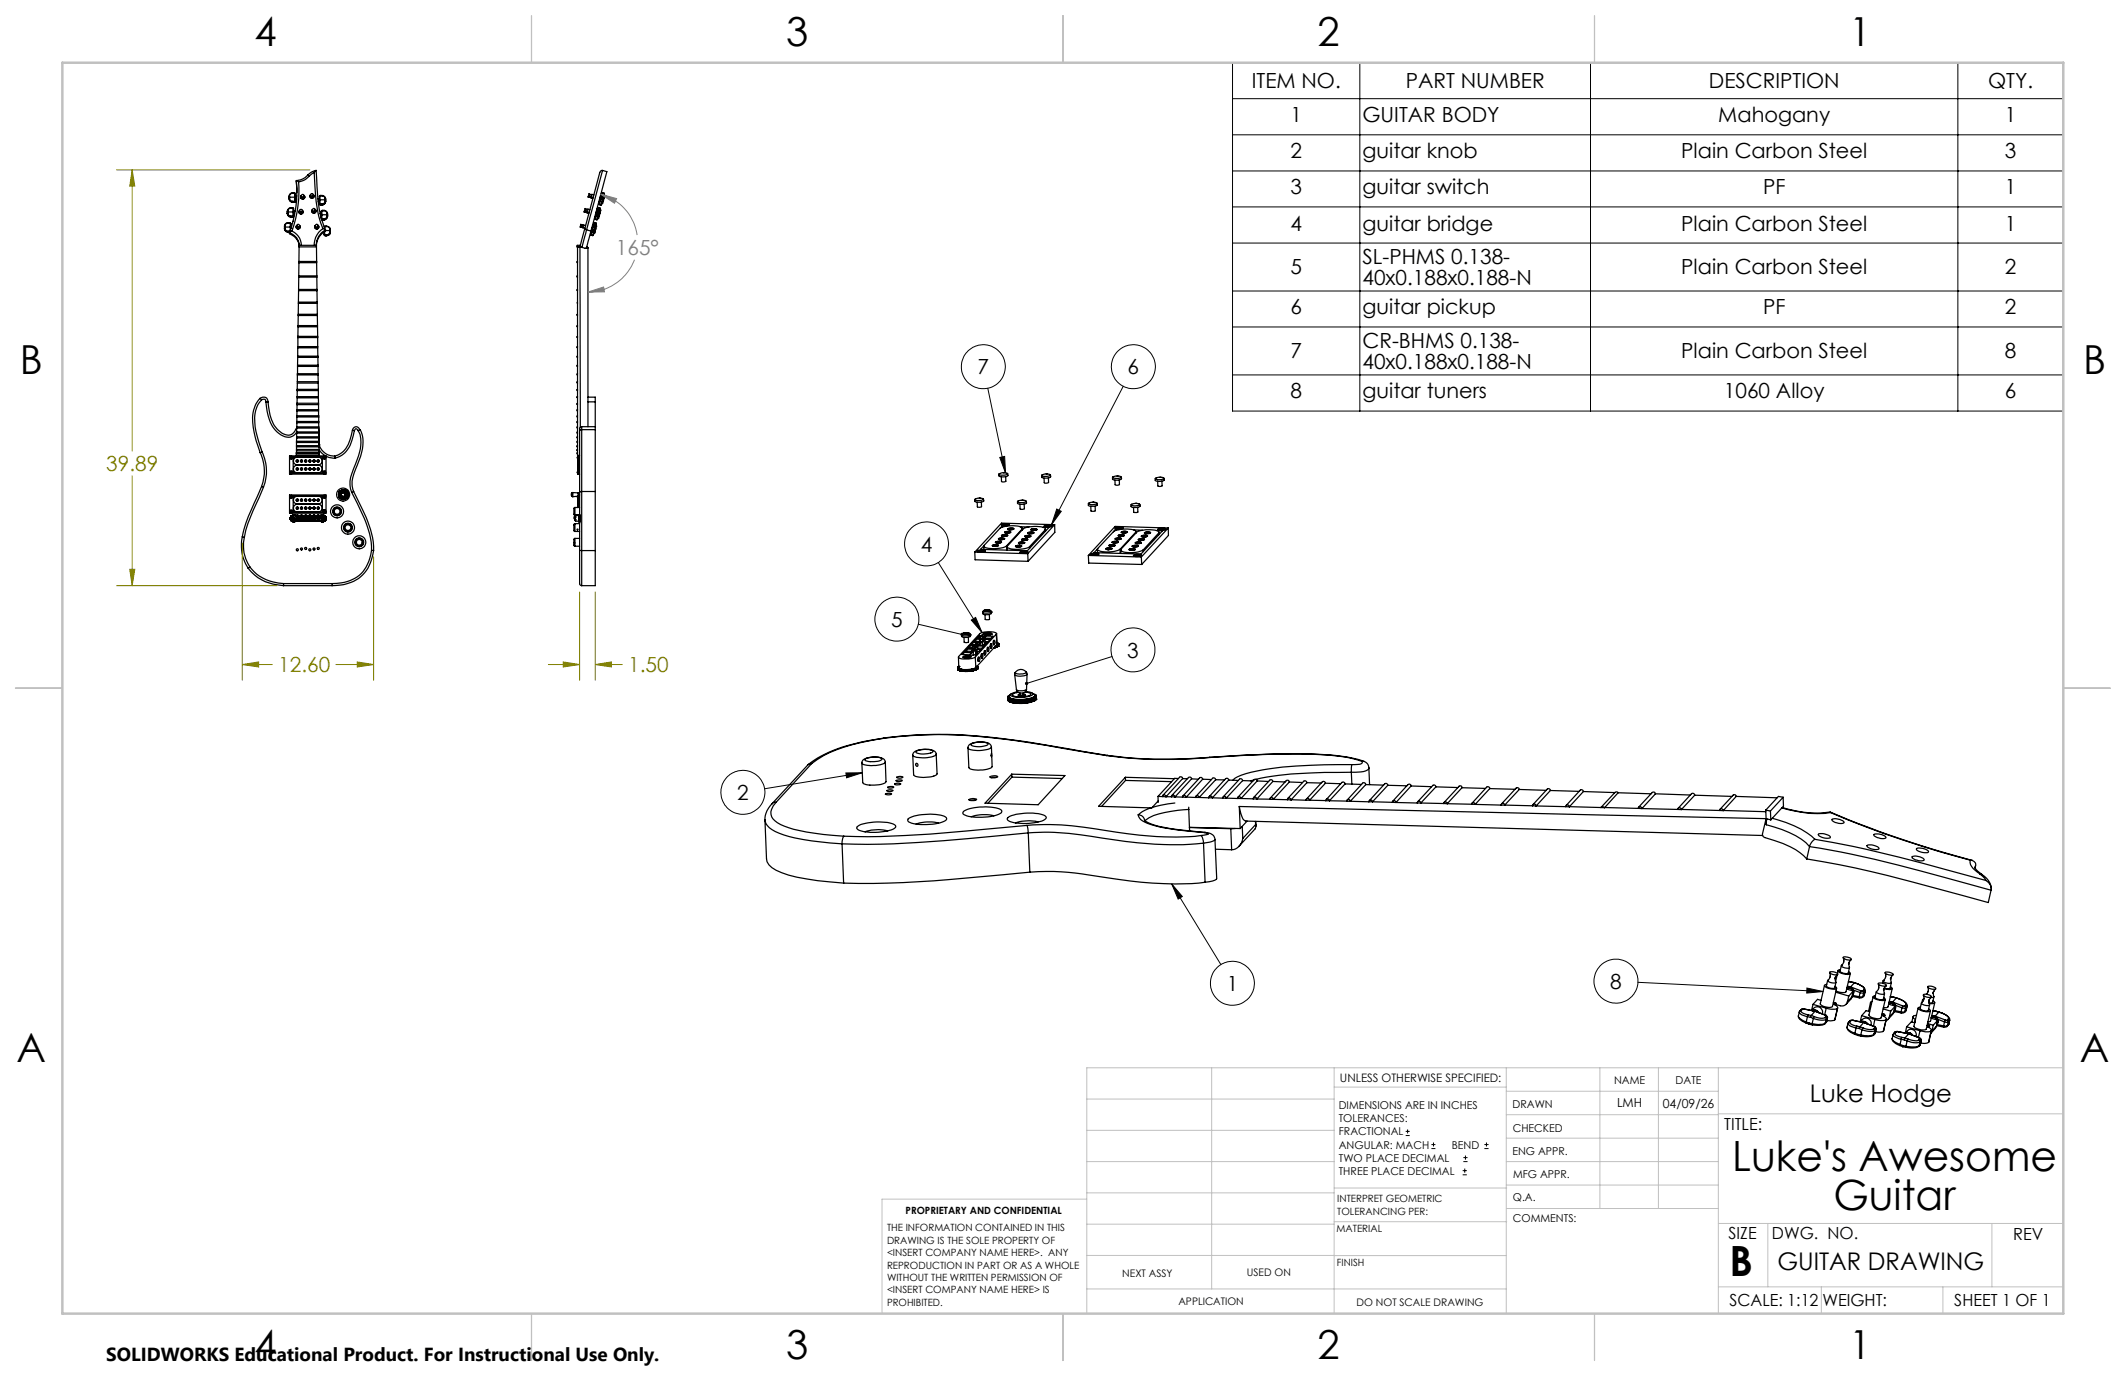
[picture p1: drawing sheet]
<svg xmlns="http://www.w3.org/2000/svg" width="432mm" height="279mm" viewBox="0 0 432 279" stroke-linecap="round" stroke-linejoin="round" font-family="sans-serif">
<defs><g id="words">
<g font-size="8.5">
<text x="351.8" y="237.7">Luke's Awesome</text>
<text x="372.4" y="245.8">Guitar</text>
<text x="351.3" y="259">B</text>
</g>
<g font-size="8.1">
<text x="51.7" y="9.3">4</text>
<text x="159.7" y="9.3">3</text>
<text x="267.6" y="9.3">2</text>
<text x="375.6" y="9.3">1</text>
<text x="4" y="76">B</text>
<text x="423.1" y="76">B</text>
<text x="3.3" y="215.7">A</text>
<text x="422.4" y="215.7">A</text>
<text x="51.7" y="276">4</text>
<text x="159.7" y="276">3</text>
<text x="267.6" y="276">2</text>
<text x="375.6" y="276">1</text>
</g>
<g font-size="4.9">
<text x="367.6" y="223.8">Luke Hodge</text>
<text x="361" y="257.9">GUITAR DRAWING</text>
</g>
<g font-size="4.2">
<text x="254.2" y="17.9">ITEM NO.</text>
<text x="285.5" y="17.9">PART NUMBER</text>
<text x="347.1" y="17.9">DESCRIPTION</text>
<text x="403.8" y="17.9">QTY.</text>
<text x="262.1" y="24.8">1</text>
<text x="276.7" y="24.8">GUITAR BODY</text>
<text x="349" y="24.8">Mahogany</text>
<text x="407.2" y="24.8">1</text>
<text x="262.1" y="32.2">2</text>
<text x="276.7" y="32.2">guitar knob</text>
<text x="341.5" y="32.2">Plain Carbon Steel</text>
<text x="407.2" y="32.2">3</text>
<text x="262.1" y="39.5">3</text>
<text x="276.7" y="39.5">guitar switch</text>
<text x="358.1" y="39.5">PF</text>
<text x="407.2" y="39.5">1</text>
<text x="262.1" y="46.8">4</text>
<text x="276.7" y="46.8">guitar bridge</text>
<text x="341.5" y="46.8">Plain Carbon Steel</text>
<text x="407.2" y="46.8">1</text>
<text x="276.7" y="53.7">SL-PHMS 0.138-</text>
<text x="262.1" y="55.7">5</text>
<text x="276.7" y="57.8">40x0.188x0.188-N</text>
<text x="341.5" y="55.7">Plain Carbon Steel</text>
<text x="407.2" y="55.7">2</text>
<text x="262.1" y="63.9">6</text>
<text x="276.7" y="63.9">guitar pickup</text>
<text x="358.1" y="63.9">PF</text>
<text x="407.2" y="63.9">2</text>
<text x="276.7" y="70.7">CR-BHMS 0.138-</text>
<text x="198.6" y="76">7</text>
<text x="229" y="76">6</text>
<text x="262.1" y="72.8">7</text>
<text x="276.7" y="74.8">40x0.188x0.188-N</text>
<text x="341.5" y="72.8">Plain Carbon Steel</text>
<text x="407.2" y="72.8">8</text>
<text x="262.1" y="80.9">8</text>
<text x="276.7" y="80.9">guitar tuners</text>
<text x="350.1" y="80.9">1060 Alloy</text>
<text x="407.2" y="80.9">6</text>
<text x="187" y="112">4</text>
<text x="181" y="127.3">5</text>
<text x="229" y="133.5">3</text>
<text x="149.7" y="162.5">2</text>
<text x="249.2" y="201.2">1</text>
<text x="327.1" y="200.8">8</text>
</g>
<text font-size="4.2" fill="#808080" x="125.1" y="51.8">165°</text>
<g font-size="4.2" fill="#808000">
<text x="21.6" y="95.7">39.89</text>
<text x="56.5" y="136.5">12.60</text>
<text x="127.6" y="136.5">1.50</text>
</g>
<text font-size="3.8" x="21.6" y="276.3">SOLIDWORKS Educational Product. For Instructional Use Only.</text>
<g font-size="3.4">
<text x="350.2" y="229.5">TITLE:</text>
<text x="351.1" y="251.6">SIZE</text>
<text x="359.9" y="251.6">DWG. NO.</text>
<text x="408.9" y="251.7">REV</text>
<text x="351.2" y="265.2">SCALE: 1:12</text>
<text x="370.1" y="265.3">WEIGHT:</text>
<text x="396.9" y="265.2">SHEET 1 OF 1</text>
</g>
<g font-size="2.5">
<text x="328.4" y="224.8">LMH</text>
<text x="337.7" y="224.9">04/09/26</text>
</g>
<text font-size="2.4" x="272.2" y="219.7">UNLESS OTHERWISE SPECIFIED:</text>
<g font-size="2.2">
<text x="327.8" y="220.1">NAME</text>
<text x="340.3" y="220.2">DATE</text>
<text x="271.9" y="225.3">DIMENSIONS ARE IN INCHES</text>
<text x="271.9" y="227.9">TOLERANCES:</text>
<text x="307.2" y="224.9">DRAWN</text>
<text x="271.9" y="230.6">FRACTIONAL</text>
<text x="271.9" y="233.2">ANGULAR: MACH</text>
<text x="294.9" y="233.2">BEND</text>
<text x="307.3" y="229.8">CHECKED</text>
<text x="271.9" y="235.9">TWO PLACE DECIMAL</text>
<text x="271.9" y="238.5">THREE PLACE DECIMAL</text>
<text x="307.2" y="234.4">ENG APPR.</text>
<text x="307.3" y="239.2">MFG APPR.</text>
<text x="307.3" y="243.9">Q.A.</text>
<text x="307.3" y="248.1">COMMENTS:</text>
</g>
<g font-size="2.1">
<text x="227.9" y="259.2">NEXT ASSY</text>
<text x="253.3" y="259.2">USED ON</text>
<text x="239.3" y="265">APPLICATION</text>
<text x="275.5" y="265.1">DO NOT SCALE DRAWING</text>
</g>
<g font-size="2">
<text x="271.6" y="244.1">INTERPRET GEOMETRIC</text>
<text x="180.2" y="250">THE INFORMATION CONTAINED IN THIS</text>
<text x="183.9" y="246.4">PROPRIETARY AND CONFIDENTIAL</text>
<text x="271.5" y="250.2">MATERIAL</text>
<text x="271.6" y="246.6">TOLERANCING PER:</text>
<text x="180.2" y="252.5">DRAWING IS THE SOLE PROPERTY OF</text>
<text x="180.2" y="255.1">&lt;INSERT COMPANY NAME HERE&gt;. ANY</text>
<text x="180.2" y="257.6">REPRODUCTION IN PART OR AS A WHOLE</text>
<text x="271.5" y="257">FINISH</text>
<text x="180.2" y="260.1">WITHOUT THE WRITTEN PERMISSION OF</text>
<text x="180.2" y="262.6">&lt;INSERT COMPANY NAME HERE&gt; IS</text>
<text x="180.2" y="265.2">PROHIBITED.</text>
</g>
</g></defs>
<g fill="none" stroke="#000" stroke-width=".25">
<path d="M58.7 39.9v.5a.72 .72 0 0 0 .7 .7M58.8 39.8l-.1 .1M58.8 39.8v.5M59.4 39.2l-.5 .2-.1 .4M59.4 39.2a.72 .72 0 0 0-.7 .7M59.4 39.2h.1M59.4 39.2h.4M59.8 39.2l.1 .1M59.8 39.2l.2 .2M59.8 39.2h.1M59.9 40h.1M59.9 39.3l.1 .1"/>
<path d="M59.9 39.3v.7M60 39.8l-.1 .2M60 39.8h.3M60 39.4v.4M60 39.8v.6M60.1 39.8v.6M60.2 36.7l.1 1.6a23.4 23.4 0 0 1-.8 6.6M60.2 36.7l.4 .2M60.2 36.7l.1 2.4M60.6 36.9a24.5 24.5 0 0 1-1.3 10M61.2 39.8a.29 .29 0 0 0 .3 .4 .29 .29 0 0 0 .3-.4M61.2 39.9a.3 .3 0 0 0 .3 .4 .3 .3 0 0 0 .3-.4"/>
<path d="M61.2 39.7a.41 .41 0 0 0 0 .6 .41 .41 0 0 0 .6 0 .41 .41 0 0 0 0-.6M62.5 35.6a3.2 3.2 0 0 1-2.3 1.1M62.5 35.6l.3 .1M62.8 35.7l-1 .8-1.2 .4M63 39.6l.1-.1a.41 .41 0 0 0 0 .6 .41 .41 0 0 0 .6 0 .41 .41 0 0 0-.1-.6 .42 .42 0 0 1 .1 .6 .42 .42 0 0 1-.6 .1 .42 .42 0 0 1-.1-.6zM63.1 39.7a.29 .29 0 0 0 .3 .3 .29 .29 0 0 0 .2-.3M63.1 39.8a.29 .29 0 0 0 .3 .3 .29 .29 0 0 0 .2-.3M63.8 35l-1 .7M63.8 35l.4 5.9 .6 3.1 .8 2.4M64.2 34.6a2.94 2.94 0 0 0-1.7 1M64.2 34.6a41.3 41.3 0 0 0 1.1 9.7M64.2 34.6l-.4 .4"/>
<path d="M64.9 39.9l.1 .6M65 39.9h-.1M65 39.9v.6M65.1 39.8l-.1 .1M65.1 39.7l-.2 .2M65.1 39.7v.1M65.1 39.7h.3M65.1 39.8h.3M65.4 39.8a.67 .67 0 0 1 .6 .6M65.4 39.7a.72 .72 0 0 1 .7 .7M65.4 39.7v.1M119.5 39.9l.3-.1 .3 .2"/>
<path d="M119.5 39.9v.1h.3l.3 .2M120.2 39.5h-.3l-.2-.2-.2 .6M120.2 39.5l-.1 .5M120.2 39.5l.4 .1M122 39.4l.8 .3-.1 .6M122.2 39.3l.1 .1M122.2 39.7l-.2 .7M122.2 39.7l-.3 .7M122.2 39.3v.2M122.2 39.7l.3 .1M122.3 39.4h.3M122.3 39.4v.1"/>
<path d="M122.4 39.2l-.1 .2M122.4 39.2l-.2 .1M122.4 34.6l.9 .3-3.3 12M122.4 34.6l-3.3 12.1M122.4 34.6l-.3 .1-.3 .3-3 11.4M122.4 39.2h.3M122.5 39.8l-.1 .7M122.5 39.8v.7M122.6 39.4h.1M122.6 39.4v.2M122.7 39.2l-.1 .2M122.7 39.2v.2"/>
<path d="M122.7 39.4v.2M57.8 45.9v.5a.72 .72 0 0 0 .7 .7M57.8 46.1h1.3M57.9 46.3a.55 .55 0 0 0 .6 .8M57.9 46.3a.66 .66 0 0 0 .6 .7M57.9 45.9h-.1M57.9 45.9v.4M58.3 42.9v.5a.79 .79 0 0 0 .8 .7M58.5 43.3a.55 .55 0 0 0 .6 .7M58.5 43.3a.67 .67 0 0 0 .6 .6M58.5 42.9h-.2M58.5 42.9v.4"/>
<path d="M58.5 47v.1M58.5 45.3a.6 .6 0 0 0-.6 .6M58.5 45.2a.72 .72 0 0 0-.7 .7M58.5 47.1h.1M58.5 45.2v.1M58.5 47.1h.3M58.5 45.2h.3M58.5 47h.3M58.5 45.3h.3M58.7 40h1.3M58.8 47.2v.2a3 3 0 0 1 1.9 2.4M58.8 47.2a2.73 2.73 0 0 1 1.9 2.6"/>
<path d="M58.8 40.3a.55 .55 0 0 0 .6 .7M58.8 40.3a.66 .66 0 0 0 .6 .6M58.8 45.3l.1 .1M58.8 45.2l.3 .2M58.8 47h.1M58.8 45.2v.1M58.9 46.1l.2 .3M58.9 46l.2 .1M58.9 45.4h.2M58.9 45.4v.6M58.9 46.1v.6M59.1 46.4h.1"/>
<path d="M59.1 45.4l-.2 .6M59.1 46.1h-.2M59.1 45.9h.1M59.1 43.9v.1M59.1 42.3h-.3l-.3 .6M59.1 42.2a.79 .79 0 0 0-.8 .7M59.1 44.1h.1M59.1 42.2v.1M59.1 44.1h.3M59.1 42.2h.3M59.1 43.9h.3M59.1 44h.3"/>
<path d="M59.1 44v.1M59.1 42.3h.3M59.1 45.9v.3M59.2 45.9v.2M59.3 46.9l-.5 .3M59.3 46.9a3 3 0 0 1 1.9 2.9M59.4 43.9v.1M59.4 42.3h.1M59.4 44.1h.1M59.4 42.2l.2 .2M59.4 42.2v.1M59.4 44v.1"/>
<path d="M59.4 40.9v.1M59.4 41.1h.1M59.4 41.1h.4M59.4 41h.4M59.4 40.9h.4M59.4 41v.1M59.5 44.9l-.7 2.3M59.5 43.8l-.1 .1M59.5 43.8l.1 .1-.2 .1M59.5 43.1l.1 .9-.2 .1M59.5 43h.1M59.5 42.3l.1 .1"/>
<path d="M59.5 42.3v.7M59.5 43.1v.7M59.6 42.8l-.1 .2M59.6 43l-.1 .1M59.6 43l-1.3 .1M59.6 42.8h.4M59.6 42.4v.4M59.8 40.9v.1M59.8 41.1h.1M59.8 41v.1M59.8 43.4l-.1-.6-.1 .7M59.8 42.8v.7"/>
<path d="M59.8 43.5h.1M59.9 40.8l-.1 .1M59.9 40.8v.1l-.1 .1M59.9 40.8v-.7l.1 .9-.2 .1M60 40v.1M60 40.4h.3M60.3 46a.31 .31 0 0 0 .3 .4 .31 .31 0 0 0 .3-.4M60.3 45.9a.28 .28 0 0 0 .3 .3 .28 .28 0 0 0 .2-.3M60.3 45.8a.41 .41 0 0 0 0 .6 .41 .41 0 0 0 .6 0 .41 .41 0 0 0 0-.6M60.6 58.8v.2M60.6 59v2.3M60.6 58.8h3.8"/>
<path d="M60.6 59h3.8M60.7 56v.3M60.7 56.3l-.1 2.5M60.7 56h3.6M60.7 56.3h3.6M60.7 53.1v.2M60.7 53.3v2.7M60.7 53.1h3.6M60.7 53.3h3.6M60.7 49.8v.3M60.7 50.1v3M60.7 50.1h3.6"/>
<path d="M60.7 49.8h3.6M60.9 42.9a.29 .29 0 0 0 .2 .3 .29 .29 0 0 0 .3-.3M60.9 42.9a.3 .3 0 0 0 .2 .4 .3 .3 0 0 0 .3-.4M60.9 42.7a.42 .42 0 0 0-.1 .6 .42 .42 0 0 0 .6 0 .42 .42 0 0 0 0-.6M63.5 42.7a.29 .29 0 0 0 .2 .3 .29 .29 0 0 0 .3-.3M63.5 42.8a.3 .3 0 0 0 .2 .3 .3 .3 0 0 0 .3-.3M63.5 42.5a.42 .42 0 0 0-.1 .7 .42 .42 0 0 0 .7 0 .42 .42 0 0 0-.1-.7 .43 .43 0 0 1 .1 .7 .43 .43 0 0 1-.7 0 .43 .43 0 0 1 .1-.7zM64 45.8h.1a.41 .41 0 0 0 0 .6 .41 .41 0 0 0 .5 0 .41 .41 0 0 0 0-.6 .42 .42 0 0 1 0 .6 .42 .42 0 0 1-.6 0 .42 .42 0 0 1 0-.6zM64.1 45.9a.28 .28 0 0 0 .2 .4 .28 .28 0 0 0 .3-.4M64.1 46a.3 .3 0 0 0 .2 .4 .3 .3 0 0 0 .3-.4M64.3 49.8v.3M64.3 50.1v3"/>
<path d="M64.3 53.1v.2M64.3 53.3v2.7M64.3 56v.3M64.3 56.3l.1 2.5M64.4 58.8v.2M64.4 59v2.3M64.6 41h.3M64.7 40.4v.6M64.9 40.6h.1M64.9 40.3l-.1 .7v-.6h-.2M64.9 40.6h1.2M65 41.3l.1 .1"/>
<path d="M65 41.3l-.1 .1 .2 .2M65 40.6l-.1 .9 .2 .1M65 40.5l-.1 .1M65 40.6v.7M65 43.4h.3M65.1 41.4v.2M65.1 41.6h.1M65.1 43.4v.2M65.1 41.6h.3M65.1 41.4h.3M65.2 43.4v.5M65.2 44h.1"/>
<path d="M65.2 43.4v.6M65.3 44.3l.8 2.4M65.3 44.3l.1-.7v.7M65.3 43.6h.1M65.3 42.9l.1 .6M65.3 43.6h1.2M65.3 44.3h.1M65.3 44.5l.2 .1M65.3 44.6h.2M65.4 44.3l.1 .1M65.4 43.5l-.1 .1M65.4 42.9h-.1"/>
<path d="M65.4 42.9v.6M65.4 41.4v.2M65.4 41.6h.1M65.5 44.4v.2M65.5 42.8l-.1 .1M65.5 44.6h.1M65.5 42.7l-.2 .2M65.5 42.7v.1M65.5 44.6h.3M65.5 42.7h.3M65.5 42.8h.3M65.5 44.4h.3"/>
<path d="M65.6 46.4l.5 .3M65.6 46.4a3.9 3.9 0 0 0-1.7 3.4M65.7 47.2l.1 .5 .2 .1M65.8 44.4v.2M65.8 42.8a.67 .67 0 0 1 .6 .6M65.8 42.7a.72 .72 0 0 1 .7 .7M65.8 44.6h.1M65.8 42.7v.1M65.9 46.1h.1M65.9 47.6l.1 .1M65.9 47.6h-.1l.2 .2M65.9 46.1v.2"/>
<path d="M65.9 47v.6M66 40.8a.57 .57 0 0 1-.6 .8M66 40.8a.66 .66 0 0 1-.6 .6M66 40.4h.1M66 47.7v.1M66 46l-.1 .1M66 47.8h.4M66 45.9l-.1 .2M66 45.9v.1M66 45.9h.4M66 40.4v.4M66 47.8h.1"/>
<path d="M66 47.7h.4M66 46h.4M66.1 46.8h1M66.1 46.7a3.5 3.5 0 0 0-1.9 3.1M66.1 46.7v.2a3.4 3.4 0 0 0-1.8 2.9M66.1 40.4v.5a.72 .72 0 0 1-.7 .7M66.4 47.7v.1M66.4 46a.6 .6 0 0 1 .6 .6M66.4 45.9a.72 .72 0 0 1 .7 .7M66.4 45.9v.1M66.4 47.8h.1M66.4 43.8a.55 .55 0 0 1-.6 .8"/>
<path d="M66.4 43.8a.66 .66 0 0 1-.6 .6M66.4 43.4h.1M66.4 43.4v.4M66.5 43.4v.5a.72 .72 0 0 1-.7 .7M67 47a.55 .55 0 0 1-.1 .6 .55 .55 0 0 1-.5 .2M67 47a.6 .6 0 0 1-.6 .7M67 46.6h.1M67 46.6v.4M67.1 46.6v.6a.67 .67 0 0 1-.7 .6M117.3 53.1l-.1 .1 .1 .1M117.3 56l-.1 .1 .1 .2M117.3 58.8l-.1 .1 .1 .1"/>
<path d="M117.3 50.1v42.4h.4M117.8 50.1l.1 36.6M118.4 46.2l.4 .2M118.6 45.7l-.3 .1-.3-.3-.2 .6h.4l.2 .1M118.6 45.7l-.2 .5M118.6 45.7l.3 .1M118.7 42.9l.3-.1 .3 .2M118.7 42.9l-.1 .2 .4-.1M118.8 46.5h-.1M118.8 46.4l.3 .3M118.8 46.4l-.9 3.4M119 43l.2 .2"/>
<path d="M119 43h.1M119.1 50.3h.3M119.1 46.7l-.9 3.4h-1v-.3h.7l-.1 .3M119.1 46.7l.9 .2M119.2 50.1l.2 .2M119.2 43.2l.4 .1M119.3 43l-.1 .2M119.3 43l.4 .1M119.4 42.5h-.4l-.1-.2-.2 .6M119.4 50.3v36.3M119.4 42.5l-.1 .5M119.4 42.5l.4 .1"/>
<path d="M119.9 47.2h.2M120 46.9l-.9 3.5-1.3-.3M120.1 40.2l.3 .1M120.1 40v.2M120.1 40l.4 .1M120.1 47.8h.3M120.1 47l.1 .1M120.1 47v.8M120.2 46.8h.1M120.2 46.8v.1M120.2 46.8l-.1 .2M120.2 46.7v.1"/>
<path d="M120.2 46.3h.1M120.2 46.6h.1M120.2 47.1l-.1 .7M120.2 46.6l-.1 .4M120.2 47.1l.4 .1M120.2 46.6v.2M120.3 46.8l-.1 .3M120.3 46.6v.2M120.3 46.6l.4 .1M120.4 45.6l.8 .3-.2 .6M120.6 45.9l-.3 .7M120.6 45.9l-.4 .7"/>
<path d="M120.6 45.9l.3 .1M120.6 45.4h.1M120.6 47.2h.1M120.6 47.2l-.2 .6M120.6 45.4l-.1 .3M120.7 47h.1M120.7 47.2l-.3 .6M120.7 47l-.1 .2M120.7 46.7h.1M120.7 45.4l.3 .1M120.7 46.7v.3M120.7 45.4l-.1 .3"/>
<path d="M120.8 45.2l-.1 .2M120.8 45.2l-.2 .2M120.8 47h.1M120.8 45.2l.2 .1M120.8 47l-.1 .2M120.8 44.2h.1M120.8 46.9v.1M120.8 46.8l-.1 .4M120.8 44h.1M120.8 46.7v.3M120.9 46l-.2 .7M120.9 46l-.1 .7"/>
<path d="M120.9 47l-.1 .4h-.2M120.9 47l-.3 .3M120.9 46.5h.1M120.9 44.6h.3M121 43.8h.1M121 43.8l-.1 .8M121 45.5h.1M121 43.6h.1M121 43.6v.2M121 46.5l-.1 .5M121 45.5l-.1 .3M121 45.3v.2"/>
<path d="M121 45.3l.1 .2M121 43.5v.1M121 43.1h.2M121.1 43.8l-.2 .8M121.1 43.4l-.1 .4M121.1 43.8l.4 .1M121.1 43.4h.1M121.1 45.5l-.1 .3M121.1 43.6v.2M121.1 43.4l-.1 .2M121.2 43.4l.4 .1M121.2 43.4l-.1 .2"/>
<path d="M121.2 42.4l.8 .3-.1 .6M121.4 42.7l-.2 .7M121.4 42.7l-.3 .7M121.4 42.3l.1 .1M121.4 42.7l.3 .1M121.4 42.3v.2M121.5 43.9l-.3 .7M121.5 43.9l.1 .1M121.5 43.7h.1M121.5 43.7v.2M121.5 42.4l.3 .1M121.5 42.4v.1"/>
<path d="M121.6 43.5h.1M121.6 44l-.4 .6M121.6 42.2l-.1 .2M121.6 42.2l-.2 .1M121.6 43.5l-.1 .2M121.6 42.2l.2 .1M121.6 41.1l.1 .1M121.6 41h.1M121.6 43.7h.1M121.6 43.7v.1M121.6 43.7v.3M121.7 43.6l-.1 .4"/>
<path d="M121.7 43.5l-.1 .2M121.7 42.8v.7M121.7 42.8l-.1 .7M121.7 43.8l-.2 .3M121.7 43.8l-.1 .6-.2-.1M121.7 41.6h.3M121.7 43.3h.2M121.8 40.8l-.1 .8M121.8 40.8h.1M121.8 40.6h.1M121.8 42.5h.1M121.8 40.6v.2"/>
<path d="M121.8 42.5v.1M121.8 40.5v.1M121.8 42.3v.2M121.8 42.3l.1 .2M121.8 40l.2 .1M121.9 40.8l-.2 .8M121.9 40.4l-.1 .3M121.9 40.8l.4 .1M121.9 43.3l-.2 .5M121.9 40.4h.1M121.9 40.6v.2M121.9 40.4l-.1 .2"/>
<path d="M121.9 42.5v.1M122 40.4l.4 .1M122 40.4l-.1 .2M122.3 40.9l.1 .1M122.3 40.9l-.3 .7M122.3 40.7h.1M122.3 40.7v.2M122.4 40.5h.1M122.4 41l-.4 .6M122.4 40.5l-.1 .2M122.4 40.7v.1M122.4 40.7h.1"/>
<path d="M122.4 40.7v.3M122.5 40.6l-.1 .3M122.5 40.5l-.1 .2M122.5 40.2l.2 .1M122.6 40.8l-.3 .2M122.6 40.8l-.2 .5h-.2M122.7 40.3l-.1 .5M60.4 79.1v.2M60.4 79.3v1.2M60.4 79.1h4.3M60.4 79.3h4.3M60.4 77.5v.3"/>
<path d="M60.4 76.1v1.4M60.4 77.8v1.3M60.4 77.5h4.2M60.4 77.8h4.2M60.4 74.2v.2M60.4 74.4v1.5M60.4 74.2h4.2M60.4 74.4h4.2M60.5 72.3v.3M60.5 70.6v1.7M60.5 72.6l-.1 1.6M60.5 70.6h4"/>
<path d="M60.5 72.3h4.1M60.5 72.6h4.1M60.5 68.3v.2M60.5 68.5v1.9M60.5 68.3h4M60.5 68.5h4M60.5 66.1v.3M60.5 66.4v1.9M60.5 66.1h4M60.5 66.4h4M60.6 63.8v.3M60.6 64.1l-.1 2"/>
<path d="M60.6 63.8h3.9M60.6 64.1h3.9M60.6 61.3v.3M60.6 61.6v2.2M60.6 61.3h3.8M60.6 61.6h3.8M64.4 61.3v.3M64.4 61.6l.1 2.2M64.5 63.8v.3M64.5 64.1v2M64.5 66.1v.3M64.5 66.4v1.9"/>
<path d="M64.5 68.3v.2M64.5 70.4v.2M64.5 70.4h-4v.2M64.5 68.5v1.9M64.5 70.6l.1 1.7M64.6 72.3v.3M64.6 72.6v1.6M64.6 74.2v.2M64.6 75.9v.2h-4.2M64.6 75.9h-4.2v.2M64.6 74.4v1.5M64.6 76.1v1.4"/>
<path d="M64.6 77.5v.3M64.6 77.8l.1 1.3M64.7 79.1v.2M64.7 79.3v1.2M117.3 61.3v.3M117.3 63.8l-.1 .1 .1 .2M117.3 66.1l-.1 .1 .1 .2M117.3 68.3l-.1 .1 .1 .1M117.3 70.4l-.1 .1 .1 .1M117.3 72.3l-.1 .1 .1 .2M117.3 74.2l-.1 .1 .1 .1M117.3 75.9l-.1 .1 .1 .1"/>
<path d="M117.3 77.5l-.1 .1 .1 .2M117.3 79.1l-.1 .1 .1 .1M52.8 80.9a6.6 6.6 0 0 0-1.4 5.9l.6 2.7 .8 2.4M52.8 80.9l.3 .3M52.8 80.9a.95 .95 0 0 1 1.1-.2 .95 .95 0 0 1 .5 .9M52.8 91.9a8.7 8.7 0 0 1 .3 6.9M53.1 81.2a6.1 6.1 0 0 0-1.3 5.5l.7 2.7 .7 2.4M53.1 98.8l.4 .1M53.1 81.2a.51 .51 0 0 1 .7-.1 .51 .51 0 0 1 .2 .6M53.1 98.8l-.4 1.1a37.2 37.2 0 0 0-3.5 9.1M53.2 91.8l-.4 .1M53.2 91.8a9 9 0 0 1 .3 7.1"/>
<path d="M53.5 98.9l-.4 1.1a40.1 40.1 0 0 0-3.5 9.1M54 81.7a9.3 9.3 0 0 0 2 5.7 3.3 3.3 0 0 0 3.2 1.3l.6-.4 .5-.6M54.4 81.6l-.4 .1M54.4 81.6a8.7 8.7 0 0 0 1.8 5.5 2.91 2.91 0 0 0 2.9 1.2l.6-.5 .6-.9M58.8 92.6h7.4v3.7h-7.4zM59 92.9h.1M59 92.9v.1M59 93l.1 .1M59 95.9v.1M59 96h.1M59 92.9h.2M59 93h.3"/>
<path d="M59 95.9h.3M59.1 92.7v.2M59.1 92.7h.1M59.1 93.1h.1M59.1 95.7l-.1 .2M59.1 95.7h.1M59.1 96v.1M59.1 96.1h.1M59.1 92.7l.1 .2M59.1 92.9h.1M59.1 95.7l.1 .2M59.2 92.9l-.1 .2"/>
<path d="M59.2 95.9l-.1 .1M59.2 95.9l-.1 .2M59.2 95.9l-.2 .1M59.2 95.9l.1 .1M59.2 92.7l.1 .2M59.2 93v.1M59.2 93h.1M59.2 95.7v.2M59.2 95.9h.1M59.2 92.7v.4M59.2 95.7v.4M59.3 92.9v.1"/>
<path d="M59.3 95.9v.1M59.3 96l-.1 .1M59.3 92.9h-.1M59.5 92.8h6v3.3h-6zM59.7 93.2l.7-.4h4.3a.79 .79 0 0 1 .7 .8 .79 .79 0 0 1-.7 .8h-4.3a.79 .79 0 0 1-.7-1.2zM59.9 94.6l.5-.2h4.3a.78 .78 0 0 1 .7 .8 .78 .78 0 0 1-.7 .8h-4.3a.77 .77 0 0 1-.8-.6 .77 .77 0 0 1 .3-.8zM60.2 92.1v.4h4.6v-.4M60.2 92.1h4.6M60.2 89.6v.3M60.2 89.6h4.6v.3h-4.6M60.2 90.5v.2M60.2 91.3h4.6v.2h-4.6"/>
<path d="M60.2 91.3v.2M60.2 89.9v.6M60.2 90.7v.6M60.2 91.5v.4M60.2 90.5h4.6M60.2 90.7h4.6M60.3 86.7v.2M60.3 87.7v.2M60.3 88.7h4.5v.2h-4.5M60.3 88.7v.2M60.3 86.9v.8M60.3 87.9v.8"/>
<path d="M60.3 88.9l-.1 .7M60.3 86.7h4.4M60.3 87.7h4.5M60.3 84.4h4.4v.3M60.3 84.4v.3M60.3 85.6v.2M60.3 84.7v.9M60.3 85.8v.9M60.3 84.7h4.4M60.3 85.6h4.4M60.3 85.8h4.4M60.3 81.9v.3"/>
<path d="M60.3 83.2v.2M60.3 82.2v1M60.3 83.4v1M60.3 81.9h4.4M60.3 82.2h4.4M60.3 83.2h4.4M60.3 83.4h4.4M60.4 80.5v.3M60.4 80.8l-.1 1.1M60.4 80.5h4.3M60.4 80.8h4.3M64.7 80.5v.3"/>
<path d="M64.7 80.8v1.1M64.7 81.9v.3M64.7 83.2v.2M64.7 82.2v1M64.7 83.4v1M64.7 85.6v.2M64.7 86.7l.1 .2h-4.5M64.7 84.7v.9M64.7 85.8v.9M64.7 86.9l.1 .8M64.8 87.2v3.3M64.8 87.7v.2h-4.5"/>
<path d="M64.8 90.3h.1M64.8 90.3a3.3 3.3 0 0 0 3.2 2.3M64.8 90.5v.2M64.8 91.9v.2M64.8 91.9h-4.6v.2M64.8 91.3l.7 .8 .6 .5M64.8 90.7v1.2M65.7 92.9v.1M65.7 93h.1M65.7 95.9h.1M65.7 95.9v.1M65.7 96l.1 .1"/>
<path d="M65.7 93h.3M65.7 92.9h.2M65.7 95.9h.3M65.8 92.7h.1M65.8 92.7l-.1 .2M65.8 93v.1M65.8 93.1h.1M65.8 93h.1M65.8 95.7h.1M65.8 95.7v.2M65.8 96.1h.1M65.8 95.9h.1"/>
<path d="M65.8 92.7v.4M65.8 95.7v.4M65.9 92.9v.2M65.9 95.9l-.2 .1M65.9 95.9v.1M65.9 95.9l.1 .1M65.9 95.9v.2M65.9 92.9h.1M65.9 92.7v.2M65.9 95.7l.1 .2M65.9 96v.1M65.9 96h.1"/>
<path d="M65.9 95.7v.2M66 92.9v.1M66 93l-.1 .1M66 95.9v.1M66 92.9h-.1M66.2 92.6l.6 .3 1.2 .2M68 92.6v.5M68.9 100h.1M68.9 100h-.1M68.9 99.9h.1M68.9 99.8v.1M69 99.8h.1"/>
<path d="M69 99.8h-.1M69 99.7v.1M69 99.7l.1 .1M69.1 99.7h.1M69.2 99.7h-.1M69.2 99.6h.1M69.2 99.6v.1M69.3 99.6h.1M69.4 99.6h.1M69.4 99.5v.1M69.4 99.5h.1M69.5 99.5h.1"/>
<path d="M69.6 99.5h.1M69.7 99.5h.1M69.8 99.5h.1M69.9 99.5h.1M69.9 99.5v.1M70 99.6h.1M70.1 99.6h.1M70.1 99.6h-.1M70.1 99.6l.1 .1M70.2 99.7h.1M70.3 99.7h.1M70.3 99.8h.1"/>
<path d="M70.4 99.8h.1M70.4 99.9h.1M70.5 100h.1M71.4 100l1.2 2.2a23.3 23.3 0 0 1 2.9 8.7v.9M71.6 87.3l.4 .2M71.6 87.3a6.3 6.3 0 0 1-2.6 4.9l-1 .4M71.8 99.8l-.4 .2M71.8 99.8l1.1 2.2a20.2 20.2 0 0 1 3 9.8M72 87.5l.2-.4 .5 .4M72 87.5a7.2 7.2 0 0 1-2.2 4.6l-.7 .5-1.1 .5M72.7 87.5a6.9 6.9 0 0 1-.2 6l-.7 1.6a5.8 5.8 0 0 0-.4 4.9M73.1 87.2l-.4 .3"/>
<path d="M73.1 87.2a6.2 6.2 0 0 1 .1 5.5l-1 2.6a5.4 5.4 0 0 0-.4 4.5M73.1 87.2a.77 .77 0 0 0-.8-.6 .77 .77 0 0 0-.7 .7M117.3 93.1v.1M117.3 96.1v.1M117.3 92.7v.4M117.3 92.7h.1M117.3 93.1h.1M117.3 95.7v.4M117.3 95.7h.1M117.3 96.1h.1M117.3 80.5l-.1 .1 .1 .2M117.3 81.9l-.1 .1 .1 .2"/>
<path d="M117.3 83.2l-.1 .1 .1 .1M117.3 84.4l-.1 .1 .1 .2M117.3 85.6l-.1 .1 .1 .1M117.3 86.7l-.1 .1 .1 .1M117.3 87.7l-.1 .1 .1 .1M117.3 88.7l-.1 .1 .1 .1M117.3 89.6l-.1 .1 .1 .2M117.3 90.5l-.1 .1 .1 .1M117.3 91.3l-.1 .1 .1 .1M117.3 91.9l-.1 .1 .1 .1M117.3 92.6v.1M117.3 95.6v.1"/>
<path d="M117.3 92.6v.6M117.3 95.6v.6M117.3 93.2l.1 1.2M117.3 92.6h.1M117.3 93.2h.1M117.3 95.6h.1M117.3 96.2h.1M117.4 94.4l-.1 1.2M117.7 92.6h-.3v3.7h.3M117.7 100v11.8M117.7 87.5v12.5M118.1 86.6l-.3 .2-.1 .7"/>
<path d="M118.1 99.8v12M118.1 99.8l-.4 .2M118.1 87.2v12.6M118.1 87.2l-.4 .3M118.1 86.6v.6M118.1 99.8h2.8M118.1 86.6h2.8M118.1 87.2h2.8M119.4 80.6h1.5v1M119.4 81.6h1.5M120.9 99.8v12M120.9 87.2v12.6"/>
<path d="M120.9 86.6v.6M120.9 81.6v5M203.9 96l.7 .2a1.41 1.41 0 0 1-1.7 0l1.1-.2M204.3 96.8v.9l-.4 .2-.5-.1v-1M204.7 96.2v.4a1.81 1.81 0 0 1-1.8 0v-.3M212.6 96.2l.7 .2a1.41 1.41 0 0 1-1.7 .1l1.1-.3M212.9 97l.1 1-.4 .1-.5-.1v-.9M213.4 96.4v.4a1.81 1.81 0 0 1-1.8 .1v-.4M227 96.7l.7 .1a1.6 1.6 0 0 1-1.7 .2l.3-.3h.8M227.3 97.4l.1 1-.4 .1-.5-.1-.1-.9M227.8 96.9v.3a1.7 1.7 0 0 1-1.8 .1v-.4M235.7 96.9l.7 .2a1.41 1.41 0 0 1-1.7 .1l.6-.3h.5"/>
<path d="M236 97.7v.9l-.3 .2-.5-.1-.1-1M236.4 97.1l.1 .4a1.81 1.81 0 0 1-1.9 0v-.3M49.2 109l.4 .1M49.2 109a8.3 8.3 0 0 0 1.2 6.4M49.6 109.1a7.9 7.9 0 0 0 1.2 6M50.4 115.4a9.3 9.3 0 0 0 7.2 3.5M50.8 115.1a8.8 8.8 0 0 0 6.8 3.4M50.8 115.1l-.4 .3M57.6 118.9h9.9M57.6 118.5v.4M57.6 118.5h9.9M58.8 100.5h7.4v3.7h-7.4z"/>
<path d="M58.9 105.4h.1M58.9 105.3h.1M58.9 105.2v.1M58.9 105.2h.1M58.9 105.1h.1M59 103.8v.1M59 103.9h.1M59 100.8h.1M59 100.8v.1M59 100.9l.1 .1M59 105.5h.1M59 105.4h.1"/>
<path d="M59 105.1l-.1 .1M59 105.1h.1M59 105h.1M59 103.8h.3M59 100.9h.3M59 100.8l.2 .1M59 105.6h.1M59 105.5v.1M59 105v.1M59.1 105.7h.1M59.1 105.6v.1M59.1 105.6h.1"/>
<path d="M59.1 105h.1M59.1 104.9h.1M59.1 105h-.1M59.1 104.8h.1M59.1 104.9v.1M59.1 103.7l-.1 .1M59.1 103.7h.1M59.1 103.9v.1M59.1 104h.1M59.1 100.7v.1M59.1 100.7h.1M59.1 101h.1"/>
<path d="M59.1 104.8v.1M59.1 103.7l.1 .1M59.1 100.7l.1 .2M59.1 100.8l.1 .1M59.2 105.8h.1M59.2 105.7h.1M59.2 104.8h.1M59.2 100.9l-.1 .1M59.2 103.8v.1M59.2 105.7v.1M59.2 100.9h.1M59.2 103.9h-.2"/>
<path d="M59.2 103.9h-.1M59.2 103.9l-.1 .1M59.2 103.7v.1M59.2 103.8h.1M59.2 100.8h.1M59.2 100.7v.1M59.2 100.9v.1M59.2 100.7v.3M59.2 103.7v.3M59.2 103.9h.1M59.2 104.7h.1M59.2 104.7v.1"/>
<path d="M59.3 105.8v.1M59.3 105.8h.1M59.3 104.7h.1M59.3 105.9h.1M59.3 103.8v.1M59.3 103.9l-.1 .1M59.3 100.8v.1M59.3 100.8l-.1 .1M59.3 105.8l.2 .1M59.4 105.9h.1M59.4 104.7h.1M59.4 104.6v.1"/>
<path d="M59.5 105.9h.1M59.5 104.6h.1M59.5 104.6l-.2 .1M59.5 105.1l-.1 .1 .1 .2M59.5 105a.28 .28 0 0 0-.2 .3 .28 .28 0 0 0 .2 .3M59.5 105v.1M59.5 105.4v.2M59.5 105h.2M59.5 105.6h.2M59.5 100.7h6v3.3h-6zM59.5 105.1v.3M59.6 104.7a.58 .58 0 0 0-.6 .6 .58 .58 0 0 0 .6 .5h5.8a.58 .58 0 0 0 .6-.5 .58 .58 0 0 0-.6-.6"/>
<path d="M59.6 104.6h.1M59.6 104.7h5.8M59.6 105.9h.1M59.7 105a.28 .28 0 0 1 .2 .3 .28 .28 0 0 1-.2 .3M59.7 105.1l.1 .2-.1 .1M59.7 105.4v.2M59.7 105v.1M59.7 105.9h.1M59.7 104.6h.1M59.7 105.1v.3M59.7 104.6h-.1M59.8 105.9h.1"/>
<path d="M59.8 104.7h.1M59.8 104.6h.1M59.9 105.8h.1M59.9 104.7h.1M59.9 105.8l-.1 .1M59.9 105.8v.1M59.9 105.9h.1M60 105.3h.7v.3h-.7zM60.1 105.3v-.5h.5v.5M60.1 105.6v.2h.5v-.2M60.3 104.6h.2M60.3 104.6v.1"/>
<path d="M60.3 104.8v.5M60.3 105.6v.2M60.4 100.8a.79 .79 0 0 0-.8 .7 .79 .79 0 0 0 .8 .8M60.4 102.4a.78 .78 0 0 0-.8 .8 .78 .78 0 0 0 .8 .7h4.3a.78 .78 0 0 0 .7-.7 .78 .78 0 0 0-.7-.8M60.4 102.3h4.3M60.5 104.8v.5M60.5 105.6v.2M60.5 104.6v.1M60.9 105.1h.7v.3h-.7zM60.9 105.2h.7M61 105.1v-.3h.5v.3M61 105.4v.4h.5v-.4"/>
<path d="M61.1 104.6h.3M61.1 104.6v.1M61.1 104.8v.3M61.1 105.4v.4M61.3 104.8v.3M61.3 105.4v.4M61.4 104.6v.1M61.7 104.9h.7v.3h-.7zM61.7 105h.7M61.8 104.9v-.1h.5v.1M61.8 105.2v.6h.5v-.6M61.9 104.6h.3"/>
<path d="M61.9 104.6v.1M62 104.8v.1M62 105.2v.6M62.2 104.8v.1M62.2 105.2v.6M62.2 104.6v.1M62.6 105.2h.7v.2h-.7zM62.7 105.2v-.4h.5v.4M62.7 105.4v.4h.5v-.4M62.8 104.6h.3M62.8 104.6v.1M62.8 104.8v.4"/>
<path d="M62.8 105.4v.4M63 104.8v.4M63 105.4v.4M63.1 104.6v.1M63.4 105.1h.7v.2h-.7zM63.4 105.1h.7M63.5 105.1v-.3h.5v.3M63.5 105.3v.5h.5v-.5M63.6 104.6h.3M63.6 104.6v.1M63.7 104.8v.3M63.7 105.3v.5"/>
<path d="M63.9 104.8v.3M63.9 105.3v.5M63.9 104.6v.1M64.3 104.9h.7v.3h-.7zM64.3 105h.7M64.3 104.9v-.1h.6v.1M64.3 105.2v.6h.6v-.6M64.5 104.6h.3M64.5 104.6v.1M64.5 104.8v.1M64.5 105.2v.6M64.7 100.8a.79 .79 0 0 1 .7 .7 .79 .79 0 0 1-.7 .8"/>
<path d="M64.7 104.8v.1M64.7 105.2v.6M64.8 104.6v.1M65.1 105.8v.1M65.2 105.9h.1M65.2 105.8h.1M65.2 104.7h.1M65.3 105.9h.1M65.3 104.6h.1M65.4 105.1l-.2 .1 .2 .2M65.4 105a.28 .28 0 0 0-.3 .3 .28 .28 0 0 0 .3 .3M65.4 105v.1"/>
<path d="M65.4 105.4v.2M65.4 105h.1M65.4 105.6h.1M65.4 105.9h.1M65.4 104.6h.1M65.4 105.1v.3M65.5 105a.28 .28 0 0 1 .2 .3 .28 .28 0 0 1-.2 .3M65.5 105.1l.1 .2-.1 .1M65.5 105.4v.2M65.5 105v.1M65.5 105.9h.1M65.5 104.6h.1"/>
<path d="M65.5 105.1v.3M65.6 104.6h.1M65.6 104.7h.1M65.6 105.9h.1M65.7 104.7h.1M65.7 105.9h.1M65.7 103.8h.1M65.7 103.8v.1M65.7 103.9l.1 .1M65.7 100.8h.1M65.7 100.8v.1M65.7 100.9h.1"/>
<path d="M65.7 105.8h.1M65.7 105.8v.1M65.7 103.8h.3M65.7 100.8l.1 .1M65.7 100.9h.3M65.8 104.7h.1M65.8 105.8h.1M65.8 104.8h.1M65.8 104.7l.1 .1M65.8 103.7v.1M65.8 103.8h.1M65.8 103.7h.1"/>
<path d="M65.8 104h.1M65.8 100.7h.1M65.8 100.7v.1M65.8 100.9v.1M65.8 101h.1M65.8 100.9h.1M65.8 100.7v.3M65.8 103.7v.3M65.8 103.9h-.1M65.8 105.8h-.1M65.9 104.8h.1M65.9 105.7h.1"/>
<path d="M65.9 105.7l-.1 .1M65.9 100.9v.1M65.9 103.8v.1M65.9 103.9h.1M65.9 103.9v.1M65.9 103.7l.1 .1M65.9 100.8h.1M65.9 100.7v.1M65.9 103.7v.1M65.9 100.8v.1M65.9 100.7v.2M65.9 104.8v.1"/>
<path d="M65.9 104.9h.1M65.9 105.6h.1M65.9 105.6l.1 .1M66 105h.1M66 105.6h.1M66 105v.1M66 104.9v.1M66 105.5h.1M66 103.8v.1M66 100.8v.1M66 100.9l-.1 .1M66 105.1h.1"/>
<path d="M66 105.1v.1M66 105.2h.1M66 105.2v.1M66 105.3h.1M66 105.4h.1M66 105.5v.1M66 100.8l-.1 .1M66.1 105.2h.1M66.1 105.3h.1M66.1 105.4l-.1 .1M66.1 105.2h-.1M67.5 118.5v.4"/>
<path d="M68.8 100.2h.1M68.8 100.4h.1M68.8 100.3h.1M68.8 100.6h.1M68.8 100.5h.1M68.8 100.2v.1M68.8 100.4v.1M68.8 100.1h.1M68.8 100.7h.1M68.8 100.5v.1M68.8 100h.1M68.8 100.8h.1"/>
<path d="M68.9 100.8h.1M68.9 100.9h.1M68.9 101h.1M69 101h.1M69 101h-.1M69 101.1h.1M69 101v.1M69.1 101.1h.1M69.1 101.2h.1M69.2 101.2h.1M69.3 101.2h-.1M69.3 101.2h.1"/>
<path d="M69.3 101.2l.1 .1M69.4 101.3h.1M69.5 101.3h.1M69.5 101.3v.1M69.5 101.4h.1M69.6 101.3l-.1 .1M69.6 101.4h.1M69.6 101.3v.1M69.7 101.4h.1M69.7 101.3v.1M69.8 101.4h.1M69.8 101.3v.1"/>
<path d="M69.8 101.3h.1M69.9 101.3h.1M70 101.3h.1M70.1 101.2h.1M70.2 101.2h.1M70.2 101.1v.1M70.3 101.1h.1M70.3 101.1l-.1 .1M70.3 101v.1M70.4 101h.1M70.4 100.9h.1M70.5 100.9h.1"/>
<path d="M70.5 100l.1 .1M70.5 100.8h.1M70.5 100.8v.1M70.6 100.1h.1M70.6 100.7h.1M70.6 100.8h.1M70.6 100.6h.1M70.6 100.2h.1M70.6 100.2v.1M70.6 100.3h.1M70.6 100.4h.1M70.6 100.5h.1"/>
<path d="M70.6 100.5v.1M70.6 100.4v.1M75.5 111.8h.4M75.5 111.8a6.9 6.9 0 0 1-5.6 6.5l-2.4 .2M75.9 111.8a7.4 7.4 0 0 1-4.6 6.5l-1.5 .4-2.3 .2M116.2 100.8l.1 .1M116.2 100a.48 .48 0 0 0 0 .8M116.2 100v.8M116.3 100h-.1M116.3 100v.9M116.3 100l1.1 .1M116.7 104.9h.1"/>
<path d="M116.7 104.9h.2M116.7 104.9v.4M116.7 105.1h.1M116.7 105.3h.1M116.7 105.2h.1M116.7 105.3v.1M116.7 105.1v.1M116.7 105.4h.1M116.7 105.4l.1 .2M116.8 106.3h-.1a.95 .95 0 0 0-.1 1.1v.4l.2 .1M116.8 109.3l-.2 .1v.3a1.14 1.14 0 0 0 .1 1.2h.1M116.8 103l-.2 .1v.3a1.14 1.14 0 0 0 .1 1.2h.1"/>
<path d="M116.8 103h.6M116.8 106.3v1.6M116.8 109.3v1.6M116.8 103v1.6M116.8 104.6h.9M116.8 106.3h.9M116.8 107.9h.9M116.8 109.3h.9M116.8 110.9h.9M116.8 105v.6M116.8 105l-.1 .4M116.8 105h.1"/>
<path d="M116.8 105.6h.1M116.9 104.7v1.1h.8M117.1 104.6h.1M117.1 104.6v.1M117.1 104.6h.3M117.3 101v.2M117.3 100.8v.2M117.3 101h.1M117.3 100.8v.4M117.3 102.4v.6M117.3 101.1v1.2M117.3 102.3h.1"/>
<path d="M117.3 101.2h.1M117.4 100.1l.2 .2M117.4 100.1v.7M117.4 100.8v2.2M117.4 104.6v.1M117.4 100.8l-1.1 .1M117.4 103h.3M117.6 100.5l-.2 .3M117.6 105.3h.1M117.6 105.2h.1M117.6 105.1h.1M117.6 105.4h.1"/>
<path d="M117.6 105.2v.1M117.6 105.1v.1M117.6 105h.1M117.6 105.5h.1M117.6 105.6h.1M117.6 105.5v.1M117.6 104.9h.1M117.6 105.7h.1M117.6 104.8h.1M117.6 105.8h.1M117.6 104.7h.1M117.6 105.9h.1"/>
<path d="M117.6 100.3v.2M117.6 100.3h.1M117.6 100.5h.1M117.6 104.6v.6M117.6 105.3v.6M117.7 111.8h.4M117.7 111.8v6.5a.5 .5 0 0 0 .4 .6M118.1 111.8v7.1M118.1 111.8h2.8M120.9 111.8v7.1h-2.8M198 112.1v1.6l10.8 .3M198 112.1l10.7 .3"/>
<path d="M198.5 111.9a1.84 1.84 0 0 1 1.6-.1 1.43 1.43 0 0 1-1.6 .1zM199 101.1l.7 .2a1.43 1.43 0 0 1-1.7 .1l1.1-.3M199.3 102l.1 .9-.4 .1-.5-.1v-.9M199.7 101.4l.1 .3a1.82 1.82 0 0 1-1.8 .1v-.4M199.7 112l-.6-.1-.2 .2M199.8 110.9v.7M200.1 111.9l-.9-.1-.7 .2M201.5 110.8a1.01 1.01 0 0 1 1.3 0 1.22 1.22 0 0 1-1.3 0zM202.2 110.1a1.19 1.19 0 0 1 1.2 0 1.01 1.01 0 0 1-1.2 0zM202.8 109.4a1.19 1.19 0 0 1 1.2 0 1.01 1.01 0 0 1-1.2 0zM203.4 106.5a1.85 1.85 0 0 1 1.6 0 1.43 1.43 0 0 1-1.6 0zM203.4 108.7a1.19 1.19 0 0 1 1.2 .1 1.19 1.19 0 0 1-1.2-.1z"/>
<path d="M203.5 106.9h.8M203.5 106.9l-.4 .3M203.5 106.9v.2M204 108.1a1.19 1.19 0 0 1 1.3 0 1.19 1.19 0 0 1-1.3 0zM204.4 110.8l.1 .9M204.5 111l.1 .7M204.6 106.7l-.4-.1-.4 .2M204.7 107.4a1.19 1.19 0 0 1 1.2 0 1.19 1.19 0 0 1-1.2 0zM205 106.6l-.8-.1-.8 .2M206.3 110.9a1.19 1.19 0 0 1 1.2 0 1.01 1.01 0 0 1-1.2 0zM206.9 110.2a1.19 1.19 0 0 1 1.2 0 1.19 1.19 0 0 1-1.2 0zM207.2 112.1a1.84 1.84 0 0 1 1.6 0 1.43 1.43 0 0 1-1.6 0z"/>
<path d="M207.2 107h1.8M207.5 109.5a1.19 1.19 0 0 1 1.2 .1 1.19 1.19 0 0 1-1.2-.1zM207.6 107.5v-.3a5.3 5.3 0 0 0-4.5 .1l-3.2 3.4-.1 .3a5.6 5.6 0 0 0 4.6-.2M207.6 107.5l-3.2 3.3M207.6 107.5v.1M207.6 107.3v.3M207.7 101.6l.7 .1a1.41 1.41 0 0 1-1.7 .1l.3-.2h.8M208 102.3l.1 1-.4 .1-.5-.1v-.9M208.1 108.9a1.19 1.19 0 0 1 1.3 0 1.19 1.19 0 0 1-1.3 0zM208.4 112.3l-.6-.1-.3 .1M208.5 101.8v.3a1.81 1.81 0 0 1-1.8 .1v-.4M208.7 112.2l-.8-.1-.7 .2"/>
<path d="M208.7 108.2a1.19 1.19 0 0 1 1.3 0 1.19 1.19 0 0 1-1.3 0zM208.7 112.4l.1 1.6M209.1 111v.3M209.4 107.5a1.01 1.01 0 0 1 1.2 .1 1.19 1.19 0 0 1-1.2-.1zM211.9 107.1h1.1l-4.3 4.7-9.6-.3 .7-.7M212.1 106.8a1.71 1.71 0 0 1 1.6 0 1.5 1.5 0 0 1-1.6 0zM212.3 107.6v-.2a5.3 5.3 0 0 0-4.5 .1l-3.3 3.5a2.25 2.25 0 0 0 2.2 .5l1.7-.2 .7-.3M212.3 107.6l-3.2 3.4M212.3 107.6v.3M212.3 107.4v.4M213.3 107l-.5-.1-.4 .1M213.6 106.9l-.8-.1-.7 .1"/>
<path d="M214.2 106.5l-5.5 5.9M214.2 106.5v1.6l-5.4 5.9M214.2 106.5l-10.8-.3-5.4 5.9M221.1 112.8l10.7 .3M221.1 112.8v1.5l10.8 .3M221.6 112.5a1.79 1.79 0 0 1 1.6 0 1.85 1.85 0 0 1-1.7 .1zM222.1 102l.6 .1 .1 .1a2.1 2.1 0 0 1-1.7 .1l.4-.3h.7M222.4 102.8l.1 .9-.3 .1h-.6l-.1-1M222.8 112.7l-.3-.1-.6 .1M222.8 102.2l.1 .3a1.81 1.81 0 0 1-1.8 .1v-.3M222.9 111.5v.8M223.1 112.6l-.6-.1-.9 .1"/>
<path d="M224.6 111.4a1.19 1.19 0 0 1 1.2 0 1.01 1.01 0 0 1-1.2 0zM225.2 110.7a1.19 1.19 0 0 1 1.3 .1 1.19 1.19 0 0 1-1.3-.1zM225.9 110.1a1.19 1.19 0 0 1 1.2 0 1.19 1.19 0 0 1-1.2 0zM226.5 107.2a1.79 1.79 0 0 1 1.6 0 1.85 1.85 0 0 1-1.7 0zM226.5 109.4a1.19 1.19 0 0 1 1.2 0 1.19 1.19 0 0 1-1.2 0zM226.6 107.5l-.4 .4M226.6 107.5h.8M226.6 107.5v.2M227.1 108.7a1.01 1.01 0 0 1 1.3 .1 1.19 1.19 0 0 1-1.3-.1zM227.5 111.5v.9M227.6 111.7v.7M227.7 107.4l-.7-.1-.2 .1"/>
<path d="M227.8 108.1a1.01 1.01 0 0 1 1.2 0l-.8 .1zM228.1 107.3l-1-.1-.6 .1M229.3 111.5a1.19 1.19 0 0 1 1.3 .1 1.19 1.19 0 0 1-1.3-.1zM229.9 110.9a1.19 1.19 0 0 1 1.3 0 1.19 1.19 0 0 1-1.3 0zM230.2 112.8a1.68 1.68 0 0 1 1.7 0 1.92 1.92 0 0 1-1.7 0zM230.3 107.6l1.8 .1M230.6 110.2a1.19 1.19 0 0 1 1.2 0 1.19 1.19 0 0 1-1.2 0zM230.6 108.1l.1-.2a5.2 5.2 0 0 0-3.9-.3l-.7 .4-3.1 3.4-.1 .2a5.4 5.4 0 0 0 4.6-.1M230.6 108.1l-3.1 3.4M230.6 108.1v.2M230.7 107.9v.3M230.8 102.2l.7 .2a1.56 1.56 0 0 1-1.7 .2v-.2l.4-.1 .7-.1"/>
<path d="M231.1 103v1l-.2 .1-.6-.1-.1-1M231.2 109.5a1.01 1.01 0 0 1 1.2 .1 1.19 1.19 0 0 1-1.2-.1zM231.5 113l-.3-.2-.6 .2M231.5 102.4l.1 .4a1.82 1.82 0 0 1-1.9 0v-.3M231.8 112.8l-.7-.1-.8 .2M231.8 108.8l.5-.1 .8 .1a1.05 1.05 0 0 1-1.3 0zM231.8 113.1l.1 1.5M232.2 111.7v.3M232.4 108.2a1.19 1.19 0 0 1 1.3 0 1.01 1.01 0 0 1-1.3 0zM234.9 107.7l1.2 .1-4.4 4.7-9.5-.3 .7-.8M235.2 107.4a1.79 1.79 0 0 1 1.6 .1 1.85 1.85 0 0 1-1.7 0zM235.3 108.2l.1-.2a5.5 5.5 0 0 0-4.6 .1l-3.2 3.6a2.25 2.25 0 0 0 2.2 .5l1.3-.1 1.1-.4"/>
<path d="M235.3 108.2l-3.1 3.5M235.3 108.2v.4M235.4 108.1v.4M236.4 107.6l-.7-.1-.2 .2M236.7 107.5l-.9-.1-.6 .2M237.3 107.2l-10.8-.3-5.4 5.9M237.3 107.2l-5.5 5.9M237.3 107.2v1.5l-5.4 5.9M194.5 135.6h.1M194.5 135.6l.1 .4M194.5 135.5h.1M194.5 135.9h.1"/>
<path d="M194.6 135.6h.1M194.6 136h.1M194.6 135.5h.1M194.6 135.6l.1 .4M194.6 135.5v.5M194.6 135.6v.1M194.6 135.5v.1M194.6 135.4h.1M194.6 135.7h.1M194.6 135.7l.2 .2M194.6 135.7l.1 .4M194.7 133.4v2.2a3.7 3.7 0 0 0 3.5-.1"/>
<path d="M194.7 135.4h.1M194.7 135.7h.1M194.7 136.1h.1M194.7 135.4l-.1 .1M194.7 135.7h-.1v.3M194.7 135.3h.1M194.7 135.8h.1M194.7 135.3v.1M194.8 135.8h-.1v.3M194.8 135.8v.3h.1M194.8 135.8l-.1 .3M194.8 135.8v.3"/>
<path d="M194.8 135.9h.3M194.9 135.8v.1M194.9 135.8l-.1 .1M194.9 135.8v.4l-.1-.3M194.9 135.9l.1 .3M194.9 135.9l.2 .3M195.1 135.9h.1M195.1 135.9v.3M195.1 136.2h.1M195.2 135.9v.1M195.2 136.2h.1M195.2 135.9v.3"/>
<path d="M195.2 136.2h-.1M195.2 136v.2M195.3 135.9v.1M195.3 135.9l-.1 .1M195.3 135.9v.4h.2M195.3 136h.1M195.3 136v.3M195.4 136h.1M195.4 128.9a2.02 2.02 0 0 0 1.6 .1M195.4 136v.3M195.4 136l.1 .3M195.5 136h.1"/>
<path d="M195.5 136.3h.1M195.5 136h-.1M195.5 136v.3M195.5 128.6a1.1 1.1 0 0 1 1.6 .3M195.5 136h.2M195.5 136l.1 .3M195.6 136v.3M195.6 133.3a1.54 1.54 0 0 1 1.6 .1 1.73 1.73 0 0 1-1.7 0zM195.7 128.7h-.3v.6a1.81 1.81 0 0 0 1.7-.1v-.3M195.7 128.7h1M195.7 136h.1M195.7 136v.3"/>
<path d="M195.7 136.3h-.1M195.7 136v.3h.2M195.7 128.6l-.2 .1M195.7 128.6h1.1M195.7 132.5l-.4 .4 1.7 .1M195.7 132.5h1.7M195.7 132.5v.4M195.8 136v.3zM195.8 136h-.1M195.8 136h.1M195.9 136v.3M195.9 136h.1"/>
<path d="M195.9 136.3h.1M196 136h.1M196 136v.3M196 136.3h.1M196 136l.1 .3M196.1 136.3h.1M196.1 136.3h-.1M196.1 136h.1M196.1 136v.3M196.2 136h.1M196.2 136.3h.1M196.2 136v.3"/>
<path d="M196.3 136h.1M196.3 136v.3M196.3 136.3h.1M196.3 131.8l-.4 .4 1.4 .1M196.3 131.8h1.4M196.3 136l.1 .3M196.3 131.8l.1 .4M196.4 136v.3M196.4 136.3h.1M196.4 136h-.1M196.5 136.3h.1M196.5 136v.3"/>
<path d="M196.6 136l-.1 .3M196.6 136h.1M196.6 136.3h.1M196.6 136v.3M196.7 128.7l.3 .3M196.7 129.4v1l-.4 .1-.5-.1v-1M196.7 136.3h.1M196.7 136l-.1 .3M196.7 136h.3M196.7 136v.3M196.7 136.3l.1-.3v.3M196.8 128.6l.3 .3"/>
<path d="M196.8 136.3h.1M196.8 133.5l-.5-.1-.3 .2M196.9 136.3l-.1-.3v.3M196.9 136v.3M196.9 136.3h.1M197 136h.1M197 136.3h.1M197 131.1l-.4 .5h.8M197 131.1l.8 .1M197 131.1v.5M197 136l-.1 .3M197 129h.1"/>
<path d="M197 128.9h.1M197 132.9v.1h.7M197 136v.3M197.1 128.9l-.1 .1M197.1 128.9h.1M197.1 136v.3M197.1 136h.1M197.2 136.2l-.1 .1M197.2 133.4l-.9-.1-.7 .2M197.2 136h.1M197.2 136v.2M197.2 136.2v.1"/>
<path d="M197.2 136.3h.1M197.2 136.2h.1M197.3 135.9l-.1 .4M197.3 135.9h.1M197.3 135.9v.3M197.3 132.2l.3 .2M197.3 136.2h.1M197.4 135.9h.1M197.4 136.2h.1M197.4 135.9v.3M197.5 135.9h.1M197.5 135.9v.3"/>
<path d="M197.6 135.9h-.1M197.6 136.2h-.1M197.6 130.5l-.4 .4h.8M197.6 130.5h1.6M197.6 135.9v.3M197.6 136.2h.1M197.6 130.5v.4M197.7 135.9h.1M197.7 135.9v.3M197.7 136.2h-.1M197.7 132.4h-.2l-.5 .5M197.7 132.4v.6"/>
<path d="M197.8 135.8v.1M197.8 135.8h.1M197.8 135.9h-.2M197.8 135.9l-.1 .3M197.9 135.8h-.1M197.9 135.8v.3l-.1-.3M197.9 135.8h.1M197.9 131.1h.2M197.9 131.1l-.5 .4M197.9 135.8l.1 .3zM197.9 131.8v.1M197.9 131.8l-.1-.1-.5 .5"/>
<path d="M198 131.9l-1 1M198 131.9h.2M198 131.9l-.4 .4M198 135.7l.1 .4zM198.1 136.1h.1M198.1 133.4l.1 2.1M198.1 136h.1M198.1 136.1h-.2M198.1 131.1v.3M198.2 135.7h-.1M198.2 135.7h.1M198.2 132.5l.4 .1-.4 .4"/>
<path d="M198.2 135.7h-.2M198.2 135.7v.3M198.2 132.5v.5M198.2 129.8l-.4 .4h1.1M198.2 129.8h1.1M198.2 133h-.5M198.2 131.9v.6M198.2 129.8v.4M198.2 131.9l-.5 .5M198.2 135.6v.1M198.2 135.6v.4M198.3 135.6h.1"/>
<path d="M198.3 135.6v.4M198.3 131.2l-.5 .5h-.4v-.2M198.3 136h-.1M198.3 131.2h.2M198.3 135.6v.3M198.3 131.2l-1 1M198.3 135.6h-.1M198.3 135.9h.1M198.3 135.9v.1M198.3 135.6l.1 .3M198.4 135.4h.1M198.4 135.5h.1"/>
<path d="M198.4 135.5v.3M198.4 135.4l-.2 .1M198.4 135.3v.1M198.4 135.9h.1M198.4 135.3h.1M198.4 135.4v.1M198.4 135.5v.4M198.4 135.8h.1M198.4 131.9h.8l-.4 .4h-.6M198.4 131.9v.4M198.4 135.5l.1 .3M198.4 130.5l-.5 .6"/>
<path d="M198.4 130.5h.2M198.4 130.5l-1 1M198.5 135.4h.1M198.5 135.8h.1M198.5 135.7h.1M198.5 131.2l-.1 .7M198.5 135.4v.3M198.5 131.2l-.6 .6M198.5 131.2h1.3l-.3 .4h-1M198.5 131.2l.1 .4M198.6 130.9h.3M198.6 130.5l-.1 .7"/>
<path d="M198.6 130.5l-.5 .6M198.8 129.1h.5M198.8 129.1l-.4 .4h.5M198.8 129.1v.4M198.9 133.5a.52 .52 0 0 0-.2 .8 .41 .41 0 0 0 .3-.3 .41 .41 0 0 0-.2-.5l-.1 .5 .2 .3M198.9 130.9v.1h.7M198.9 130.2v.1h.5M199.4 130.4h.2M199.4 130.4l-.5 .5M199.4 130.3l-.5 .6M199.5 132.8a.48 .48 0 0 0 0 .8M199.5 129h.1"/>
<path d="M199.5 129l-.6 .5M199.5 132.8l-.1 .8a.42 .42 0 0 0 .1-.8M199.6 130.4v.6M199.6 129.7h-.2l-.5 .5M199.6 129.7v.5M199.6 129v.5M199.6 124.3a2.02 2.02 0 0 0 1.7 .1M199.8 124a1.15 1.15 0 0 1 1.5 .2M199.9 129.8l-.5 .6M199.9 129.8l.2 .1M199.9 129.8l-.5 .5M199.9 124l-.3 .2v.4a1.81 1.81 0 0 0 1.8 0l-.1-.4"/>
<path d="M199.9 124l.3 .1 .7-.1M199.9 124h1M199.9 129.2l-.5 .4-.5-.1M199.9 129.2l-1 1M199.9 129.2h.2M200 128.4l-.5 .6M200 128.4h.1M200 128.4l-1.1 1.1M200 123.9l-.3 .2M200 123.9l1 .1M200 130.5h.4l-.3 .5M200 130.5l.1 .5"/>
<path d="M200.1 132.1a.51 .51 0 0 1-.1 .9zM200.1 129.2h.1M200.1 129.2h1.6l-.4 .4h-1.2M200.1 129.8l1 .1-.4 .4h-.6M200.1 131h-.5M200.1 129.9l-.1 .6M200.1 129.9l-.5 .5M200.1 129.8v.1M200.1 128.6a1.22 1.22 0 0 1 1.4 .2l-.6 .1h-.8M200.1 132.1a.5 .5 0 0 0 0 .9M200.1 128.8h1.3M200.1 128.4v.8"/>
<path d="M200.1 129.2v.6M200.1 129.2l-.5 .5M200.1 128.4l-.5 .6M200.7 131.4a.56 .56 0 0 1 0 .9zM200.7 131.4a.52 .52 0 0 0 0 .9M200.9 124l.4 .4M200.9 124.8l.1 1h-.2h-.7v-1M201 124l.3 .2M201.1 128.9l-.7-.1-.2 .1M201.3 124.4h.1M201.3 124.3h.1M201.3 131.6a.56 .56 0 0 0 0-.8l-.1 .6 .2 .2"/>
<path d="M201.3 124.3v.1M201.3 130.8a.5 .5 0 0 0 0 .8M201.3 124.2h.1M201.3 124.2v.1M201.9 131.5l.1 .1M201.9 131.5v.1M202 130.8l-.2-.2 .1-.5a.56 .56 0 0 1 .1 .8M202 130a.53 .53 0 0 0-.1 .9M202 131.4v.2M202 131.3v.3M202.1 131.3v.2M202.1 131.2l.1 .3"/>
<path d="M202.2 131.5h-.1M202.2 131.2v.3M202.2 131.2h.1M202.2 131.2l.1 .2M202.2 131.2l-3.8 4.1M202.2 131.1h.1M202.2 131.1v.1M202.2 131.1l.1 .3M202.3 131.1h.1M202.3 131.1l.1 .3-.2 .1M202.4 128.8v-.1a3.7 3.7 0 0 0-3.4 0l-4.3 4.6v.2a4.5 4.5 0 0 0 3.4-.1M202.4 128.8l-4.3 4.6"/>
<path d="M202.4 128.8l.1 2.1M202.4 131.4h.1M202.4 131.1h.1M202.4 128.7l.1 2.2M202.4 131.1h-.2M202.4 131.1v.3M202.4 131.1l.1 .3M202.5 131.4h-.1M202.5 130.9l-.3 .2M202.5 131l-.1 .1M202.5 130.6h.1M202.5 131h.1"/>
<path d="M202.6 131l-.1 .4M202.6 130.6l.1 .1M202.6 131l-.1 .4v-.3M202.6 131h.1M202.6 130.7h.1M202.6 130.6h-.1M202.6 130.6h.1M202.6 130.8l.1 .1M202.6 131.3h.1M202.6 131h-.1M202.6 130.7l.1 .1M202.6 130.8h.1"/>
<path d="M202.7 130.8h.1M202.7 130.8l-.1 .5M202.7 131.2l-.1 .1M202.7 131.2h.1M202.7 130.9h.1M202.7 130.7h.1M202.7 130.9v.3M202.7 130.8v.4M202.7 131.1h.1M206.1 137l.3 3.1M206.2 136.5l-.1 .5M208.5 136.5a1.39 1.39 0 0 0-2.3 .1"/>
<path d="M208.5 136.5l.1 .4M208.5 136.5a2.01 2.01 0 0 1-2.3 .2v-.1M208.5 139.9a1.09 1.09 0 0 1-1 .8 1.09 1.09 0 0 1-1.1-.6M208.5 139.9a2.01 2.01 0 0 1-2.1 .2M208.6 136.9a2.52 2.52 0 0 1-2.5 .1M208.6 136.9l-.1 3M164.9 155l-.7 .2-.2 .2-7.2 7.8M164.9 155l-7.2 7.9M175.8 154.1a4.3 4.3 0 0 1 3.3-.1v.1a3.6 3.6 0 0 1-3.5 .2zM179.5 149.9a35.4 35.4 0 0 0-14.2 4.5l-1.2 .9M179.5 149.9h.1M179.6 149.9a38.8 38.8 0 0 0-12.3 3.5l-2.4 1.6"/>
<path d="M179.8 154.7a1.28 1.28 0 0 0-1.4-1 3.7 3.7 0 0 0-3.2 .8l-.2 .4M179.8 154.7l.2 4a2.81 2.81 0 0 1-2.4 .7 2.52 2.52 0 0 1-2.4-.5l-.2-4M179.8 154.7a3.4 3.4 0 0 1-2.8 .8l-1.6-.2-.4-.4M180.3 159.8a1.14 1.14 0 0 1 1.2 .1 1.14 1.14 0 0 1-1.2-.1zM181.7 159.2a1.19 1.19 0 0 1 1.3 0 1.01 1.01 0 0 1-1.3 0zM182 158.5a1.19 1.19 0 0 1 1.2 0 1.19 1.19 0 0 1-1.2 0zM182.1 157.8l.6-.1 .7 .1a1.05 1.05 0 0 1-1.3 0zM186.1 152.5a4.1 4.1 0 0 1 3.4 0 1.87 1.87 0 0 1-1.9 .6l-1.3-.2-.3-.1zM190.1 153.1a1.49 1.49 0 0 0-1.6-.9 3.2 3.2 0 0 0-3.1 .9v.3M190.1 153.1l.2 4a2.78 2.78 0 0 1-2.3 .7 2.82 2.82 0 0 1-2.4-.5l-.2-3.9M190.1 153.1a2.73 2.73 0 0 1-2.2 .8l-1.8-.1-.5-.2-.2-.2M196.6 151.9a4.3 4.3 0 0 0 3.7 .3l.6-.2 .5-.3 .1 3.9a3.4 3.4 0 0 1-2.8 .8l-1.3-.2-.6-.2z"/>
<path d="M197.2 151.1a4 4 0 0 1 3.5 0 2.78 2.78 0 0 1-2.5 .5l-.8-.2zM198.1 149.5a84.2 84.2 0 0 0-18.5 .4M198.1 149.5a191.6 191.6 0 0 1 21 3l5.7 .9M198.3 149.4a223 223 0 0 1 23.8 3.5l2.9 .5M198.3 149.4a85.5 85.5 0 0 0-18.8 .5M198.3 149.4l-.2 .1M199.3 150.7a1.71 1.71 0 0 1 2.1 1M199.3 150.7a2.61 2.61 0 0 0-2.7 1v.1M201.1 157.7a1.42 1.42 0 0 1 1.5 .1 2.07 2.07 0 0 1-1.6 0zM201.3 153l.1 .6zM202.4 157.9h-1.1M204.7 141.6h.1"/>
<path d="M204.7 142.2h.1M204.7 141.5h.1M204.7 141.6l.1 .6M204.8 141.7l.1 .6M204.8 141.7v.6M204.8 142.2h.1M204.8 141.4h.1M204.8 141.4v.8M204.8 141.6l.1 .1M204.8 141.6h.1M204.8 142.3h.1M204.8 141.5v.1"/>
<path d="M204.8 141.5l-.1 .1M204.8 141.7l.1 .7M204.8 141.6v.1M204.8 141.7l.2 .1M204.9 141.8h.1M204.9 141.7h.1M204.9 141.7h-.1M204.9 141.3h.1M204.9 142.3v.1M204.9 142.4h.1M204.9 141.8v.6M204.9 142.4l.1 .1"/>
<path d="M204.9 141.8l.1 .7M205 142.5h.1M205 141.8h.1M205 141.8v.7M205 141.9h.1M205 141.9l.1 .6M205 141.8v.1M205.1 141.9h.1M205.1 142.5h.1M205.1 141.9v.6M205.1 141.9l.1 .6M205.2 141.9h.1"/>
<path d="M205.2 141.9v.6M205.2 142.5h.1M205.2 141.9l.1 .7M205.3 142h.1M205.3 142v.6M205.3 142.6h.1M205.4 140.9l-.5 .4v.2a5.7 5.7 0 0 0 4.2 .3l.9-.3 .2-.2-.2-.3M205.4 142v.6M205.4 142h.1M205.4 142.6h.1M205.5 142l-.1 .6M205.5 157.2l10.8 .3-5.4 5.9-10.8-.3z"/>
<path d="M205.5 157.2v.6M205.5 142h.1M205.5 142.6l.1 .1M205.5 142l.1 .7M205.5 157.8l10.2 .3M205.5 157.8l-4.8 5.3M205.6 142h.1M205.6 142v.7M205.7 142.1h.1M205.7 142.1v.6M205.8 142.1l-.1 .6M205.8 142.1h.1"/>
<path d="M205.9 142.1v.6M206 142.1h-.2l.1 .6M206 142.1l-.1 .6M206 142.1h-.1M206 142.1h.1M206 142.1l.1 .6M206.1 142.1v.6M206.1 142.1h.1M206.2 142.1h.1M206.2 142.1v.6M206.3 142.1l-.1 .6M206.4 142.1h.1"/>
<path d="M206.4 142.1v.1M206.4 142.1v.7M206.4 142.2v.6M206.5 142.1l-.1 .7M206.5 142.1l-.1 .1M206.6 142.1h.1M206.6 142.2h.1M206.6 142.1v.7M206.6 142.2v.6M206.6 142.1v.1M206.6 142.8h.1M206.7 142.1l-.1 .7"/>
<path d="M206.7 142.1l-.1 .1M206.7 142.2h.2M206.7 142.2l.1 .6M206.8 142.8v-.6v.6M206.8 142.8h.1M206.8 141.1v.4M206.8 141.4l-.1 .1M206.9 142.2l-.1 .6M206.9 142.2h.1M206.9 142.2l.1 .6M207 142.8h.1M207 142.2h.1"/>
<path d="M207 142.2v.6M207 142.2l.1 .6M207.1 142.8h-.1M207.2 142.2h.1M207.2 142.2v.6M207.2 142.8h.1M207.2 140.9l-.4 .1a1.15 1.15 0 0 0 1.4 0l-.4-.1M207.3 142.2l-.1 .6M207.3 142.2h.2M207.3 142.2l.1 .6M207.3 142.2h.1M207.4 142.2h.1"/>
<path d="M207.4 142.2v.6M207.4 142.8h.1M207.5 142.2l-.1 .6M207.5 142.2h.1M207.5 142.2l.1 .6M207.6 142.8h.1M207.6 142.2v.6M207.6 142.1l-.1 .1M207.6 142.1l.1 .7h-.1M207.6 142.1v.1M207.8 142.1h.1M207.8 142.1v.7h.1"/>
<path d="M207.8 142.1v.1M207.8 142.2l.1 .6M207.8 140.7v.4h-.2h-.4v-.4M207.9 142.1l-.1 .1M207.9 142.1v.7M207.9 142.1h.2M207.9 142.1l.1 .7M208 142.8v-.7l.1 .7M208 142.8h.1M208.1 142.1v.7M208.1 142.1h.1M208.1 142.1l.1 .6"/>
<path d="M208.2 140.5l1 .2 .2 .2a2.74 2.74 0 0 1-2.5 .6l-.9-.1-.4-.4 .5-.3 .7-.1M208.2 142.1h.1M208.2 142.7h.1M208.2 141v.4h.2M208.2 142.1l.1 .6M208.2 142.1v.6M208.3 142.7h.1M208.3 140.4l1.1 .2 .4 .3a3.3 3.3 0 0 1-2.9 .7l-1.1-.1-.6-.4 .4-.3 1.1-.3M208.4 142.1v.6M208.4 142.1h.1M208.5 142.1h-.1M208.5 142.7h-.1"/>
<path d="M208.5 142.1v.6M208.5 142.1h.1M208.5 142.1l.1 .6M208.6 142.1h.1M208.6 142.7h.1M208.6 142.1v.6M208.6 142.1l.1 .6M208.7 142.7h.1M208.7 142h.1M208.7 142l.1 .7M208.7 142l.1 .1M208.8 142.1v.6"/>
<path d="M208.8 142h.1M208.8 142v.1M208.8 142v.7M208.9 142h.1M208.9 142l.1 .6M209 142v.6M209 142h.1M209.1 142h.1M209.1 142l.1 .6M209.2 142h.1M209.2 142v.6M209.2 141.9h.1"/>
<path d="M209.2 141.9l.1 .7M209.3 141.9h.1M209.3 141.9v.7M209.3 142.6h.1M209.3 141.9l.1 .7M209.4 141.9l.1 .6M209.5 141.9h-.1M209.5 141.9v.6M209.5 141.9h.1M209.5 141.9l.1 .6M209.6 141.9v.6M209.6 141.9h-.2"/>
<path d="M209.7 140.7l.3 .3M209.7 141.8l.1 .6M209.7 141.8h.1M209.8 141.7h.1M209.8 141.8h-.1M209.8 141.7v.7M209.8 142.4h.1M209.9 141.7l-.2 .1M209.9 141.7v.7M209.9 142.3v.1M209.9 141.7v.6M209.9 141.7h.1"/>
<path d="M209.9 142.3h.1M210 141l.3 .4a6.3 6.3 0 0 1-4.9 .5l-.6-.3 .2-.5M210 141.6h.1M210 141.7h.1M210 141.6v.1M210 141.7v.6M210 142.3h.1M210 141h.1M210.1 141h.1M210.1 141.6h.1M210.1 141.6v.6M210.1 141.6v.7"/>
<path d="M210.1 142.2v.1M210.1 141v.1M210.1 142.2h.1M210.1 141.1h.1M210.1 141.6l.1 .6M210.2 141.2v.1a4.2 4.2 0 0 1-3.4 .8l-1.3-.2-.5-.2-.1-.3M210.2 142.2a6.9 6.9 0 0 1-5.2 .3M210.2 142.2h.1M210.2 141.1h.1M210.2 141.5v.7M210.2 141.5h.1M210.2 141.4h.1"/>
<path d="M210.2 141.4v.1M210.2 141.5l-.1 .1M210.2 141.5l.1 .7M210.3 141.3h.1M210.3 142.1v.1M210.3 141.1v.1M210.3 141.2v.2M210.3 141.5v.6M210.3 142.1h.1M210.3 141.5h-.2M210.3 141.2h.1M210.3 141.1v.3"/>
<path d="M210.3 141.4v.7M210.3 141.2v.1M210.3 141.4h.1M210.3 141.4h-.1M210.4 142l-.1 .1M210.4 142h.1M210.4 141.9h.1M210.4 141.3v.7M224.8 153.4a91.1 91.1 0 0 0 20.9 .4M225 153.4a90.2 90.2 0 0 0 20.7 .4M225 153.4h-.2M228.6 157.8l9.9 .3"/>
<path d="M228.6 157.8l-5.5 5.9 10.7 .3M228.6 157.8v.7M228.6 158.5l-4.9 5.3M228.6 158.5l9.3 .2M239.4 158.1l-.8-.1-3.4 3.7M240.2 158.1h1M242 158.2l-.2-.4h-.4l-3.4 3.7M242 158.2h1.4M242 158.2l-3.3 3.6M244.3 158.2l-.2-.3h-.4l-3.4 3.7M244.3 158.2l1.7 .1M244.3 158.2l-3.4 3.7"/>
<path d="M245.7 153.8l9.5-.6a81.3 81.3 0 0 1 19.9 .8l2 .6M245.7 153.8h.1M245.7 153.8a147.6 147.6 0 0 1 26.6-.2l1.9 .3 2.4 .7M246.9 158.3l1.8 .1M249.6 158.4l-.3-.4-.4 .1-3.3 3.6M249.6 158.4l1.9 .1M249.6 158.4l-3.4 3.6M252.4 158.5l-.3-.3h-.3l-3.4 3.6M252.4 158.5l2.1 .1M252.4 158.5l-3.3 3.6M254.7 158.4l-.7 .1M255.3 158.6l-.1-.3h-.5l-3.3 3.6"/>
<path d="M255.3 158.6l2.4 .1M255.3 158.6l-3.2 3.5M258.5 158.7l-.2-.3h-.3l-3.4 3.6M258.5 158.7l2.5 .1M258.5 158.7l-3.2 3.5M261.9 158.8l-.2-.3h-.4l-3.3 3.6M261.9 158.8l2.6 .1M261.9 158.8l-3.3 3.5M265.4 158.9l-.2-.3h-.3l-3.4 3.5M265.4 158.9l2.9 .1M265.4 158.9l-3.2 3.5M269.2 159l3.1 .1"/>
<path d="M273.2 159.2l3.3 .1M273.2 159.2l-.3-.4-.3 .1-3.2 3.4M273.2 159.2l-3.2 3.4M274.5 156.8a101.2 101.2 0 0 0-17.3 1l-2.1 .5M274.5 156.8l.1 2.4M274.6 155.3l-.1 1.5M274.6 155.3a88 88 0 0 0-20.5 1.5l-1.1 .3a4.9 4.9 0 0 0-2.6 1.3M276.6 154.6l.1 .3-.4 .3-1.7 .1M276.6 154.6h.5M277.1 154.6l.7 .6 .2 .7M277.4 159.3l-.2-.3h-.4l-3.2 3.5M277.4 159.3l3.6 .1"/>
<path d="M277.4 159.3l-3.2 3.4M278 155.9l-.3 .5-.8 .3-2.4 .1M278 155.9l.2 3.4M281.9 159.5l-.2-.4h-.4l-3.2 3.5M281.9 159.5l3.9 .1M281.9 159.5l-3.1 3.3M286.6 159.6l-.3-.4-.3 .1-3.1 3.4M286.6 159.6l4.2 .1M286.6 159.6l-3.1 3.3M291.6 159.8l-.2-.4h-.3l-3.2 3.4M291.6 159.8l4.5 .1M291.6 159.8l-3 3.3"/>
<path d="M297 159.9l4.7 .2M155.4 166.4l.3 8a2.93 2.93 0 0 0 1.9 2.3 31.1 31.1 0 0 0 11 2.4l2.7 .2M155.4 166.4a3.1 3.1 0 0 0 2 2.4 32.8 32.8 0 0 0 11.2 2.4l2.4 .1M157.7 162.9h-.1a2.46 2.46 0 0 0-1.8 1.7l-.4 1v.8M157.7 162.9a2.8 2.8 0 0 0-1 3 5.5 5.5 0 0 0 3.5 2.2l3.6 .8 3.4 .5 4.2 .4M171 171.3l.3 8M171.4 169.8l-.2 .4-.2 1.1M174.1 167.9a8.4 8.4 0 0 1 5.1-1 3.4 3.4 0 0 1 2.7 .8v.2a6.3 6.3 0 0 1-4 1.1 6.1 6.1 0 0 1-3.8-.7l-.1-.1zM179.8 161.2a1.19 1.19 0 0 1 1.3 .1 1.19 1.19 0 0 1-1.3-.1zM180.1 160.5l.8-.1 .5 .1a1.01 1.01 0 0 1-1.3 0zM180.3 168.7a8 8 0 0 0-4.6 .2M184.5 166.3a10.3 10.3 0 0 1 7-.7l.3 .1a.56 .56 0 0 1 .5 .6 5.7 5.7 0 0 1-4.1 1.1 6.5 6.5 0 0 1-3.8-.6z"/>
<path d="M190.6 167.1a8 8 0 0 0-4.5 .2M195.7 164.8a9.8 9.8 0 0 1 7.5-.4 .51 .51 0 0 1 .2 .6 .51 .51 0 0 1-.5 .3 11.2 11.2 0 0 1-7.1 .1l-.3-.3zM196.8 162.3a1.36 1.36 0 0 1 1.5 .1 1.98 1.98 0 0 1-1.5 0zM198.1 162.5h-1M201.9 165.7a8.1 8.1 0 0 0-4.7 .1M204.7 166.1a10 10 0 0 1 6.2-.9l1.1 .3 .4 .3 .1 .3a6 6 0 0 1-4 1.1 6.3 6.3 0 0 1-3.9-.7zM208.6 167.6a57.7 57.7 0 0 1 15.9 1 68.7 68.7 0 0 0 19.4 1.1M208.6 167.6l-7.4 .7a220.5 220.5 0 0 1-29.8 1.5M208.6 167.6l.2 1.5M208.8 169.1a54.4 54.4 0 0 1 15.1 1.1 74.2 74.2 0 0 0 20.5 1M208.8 169.1a361.7 361.7 0 0 1-32.6 2.3l-5.2-.1M208.8 169.1l.4 8"/>
<path d="M209.2 177.1a54 54 0 0 1 14.7 1 74.6 74.6 0 0 0 20.9 1M209.2 177.1l-5.5 .5a255 255 0 0 1-32.4 1.7M210.9 166.9a8.4 8.4 0 0 0-4.6 .2M231.2 165.5a2.33 2.33 0 0 0 1.8 1.7l3.6 .9 8 1M231.2 165.5a1.2 1.2 0 0 1 1.2 1M232.5 166.5a7.7 7.7 0 0 0 4.1 1.5l2.9 .5 5.3 .5M233.8 164l-1.8 .8-.8 .7M234 164h-.2M235.2 161.7v1.2M235.2 161.7h.9M235.2 162.6l-1.2 1.4M236.1 161.7a.37 .37 0 0 1 .4-.3 .37 .37 0 0 1 .3 .4"/>
<path d="M236.1 161.7l.7 .1M236.2 161.5l3.4-3.7h.4l.2 .3-3.4 3.7M236.8 161.8h1.1M237.9 161.8a.37 .37 0 0 1 .4-.4 .37 .37 0 0 1 .4 .4M237.9 161.8h.8M238.6 163.1l-2.9 .4-1.7 .5M238.7 161.8l1.5 .1M240.2 161.9a.37 .37 0 0 1 .4-.4 .37 .37 0 0 1 .3 .4M240.2 161.9h.7M240.9 161.9h1.9M241.4 163.9v.5M241.4 164.4l-3.6 .3a9.3 9.3 0 0 0-5.3 2"/>
<path d="M241.4 164.4l.2 3.6M241.6 168v.7M241.6 168l8.4 .3M241.6 168h.1M241.6 168l10.3 .2M242.8 161.9a.37 .37 0 0 1 .4-.3 .37 .37 0 0 1 .4 .3M242.8 161.9h.8M242.9 161.7l3.4-3.7h.5l.1 .3-3.3 3.6M243.6 161.9l1.9 .1M243.9 169.7l.3 .3 .2 1.2M244.4 171.2l.4 7.9M244.6 169.1l.9 .2-1.6 .4"/>
<path d="M244.8 169a1.84 1.84 0 0 1 2 1.5M244.8 169l-.2 .1M245.5 162a.37 .37 0 0 1 .4-.4 .37 .37 0 0 1 .3 .4M245.5 162h.7M246.2 162l2.1 .1M246.8 170.5l-.7 .4-1.7 .3M246.8 170.5l.3 7.9M246.9 172.4l3.3 .1M247.1 178.4a1.8 1.8 0 0 1-1.5 .6l-.8 .1M248.3 162.1a.37 .37 0 0 1 .4-.4 .37 .37 0 0 1 .4 .4M248.3 162.1h.8M249.1 162.1h2.3"/>
<path d="M250 168.3l.2 4.2M250.9 168.2l-.9 .1M251.4 162.1a.35 .35 0 0 1 .3-.3 .35 .35 0 0 1 .4 .3M251.4 162.1h.7M251.7 163.8l.3 1.4a1.65 1.65 0 0 0 1 1.5l105 3M251.7 163.8l107 2.4M251.7 163.8l.2 4.4M252.1 162.1l2.4 .1M252.3 167.8l.1 2.5M252.4 170.3a2.49 2.49 0 0 1-2.2 2.2M253.3 166.7l-1.4 1.5M254.5 162.2a.37 .37 0 0 1 .4-.3 .37 .37 0 0 1 .4 .3"/>
<path d="M254.5 162.2h.8M255 166.8v.6M255 167.4l.1 .5-.2 .4-3.3 3.5M255 167.4l-2.6 2.9M255.1 166.8v1M255.3 162.2l2.6 .1M258 162.1l.4-.1 .2 .3h-.7zM258.6 162.3l2.9 .1M261.5 162.4a.37 .37 0 0 1 .4-.4 .37 .37 0 0 1 .3 .4M261.5 162.4h.7M262.2 162.4l3.1 .1M265.3 162.5a.37 .37 0 0 1 .3-.4 .37 .37 0 0 1 .4 .4"/>
<path d="M265.3 162.5h.7M265.4 162.2l3.2-3.4 .2-.2 .3 .2 .1 .2-3.2 3.5M266 162.5l3.3 .1M269.3 162.6a.37 .37 0 0 1 .3-.4 .37 .37 0 0 1 .4 .4M269.3 162.6h.7M270 162.6l3.5 .1M273.5 162.7a.37 .37 0 0 1 .4-.4 .37 .37 0 0 1 .3 .4M273.5 162.7h.7M274.2 162.7l3.8 .1M278 162.8a.37 .37 0 0 1 .4-.3 .37 .37 0 0 1 .4 .3M278 162.8h.8M278.8 162.8l4 .1"/>
<path d="M282.8 162.9a.37 .37 0 0 1 .4-.3 .37 .37 0 0 1 .3 .3M282.8 162.9h.7M283.5 162.9l4.4 .2M287.9 163.1a.35 .35 0 0 1 .3-.4 .35 .35 0 0 1 .4 .4M287.9 163.1h.7M288.6 163.1l4.6 .1M293.2 163.2a.35 .35 0 0 1 .4-.4 .35 .35 0 0 1 .3 .4M293.2 163.2h.7M293.3 162.9l3-3.3h.5l.2 .3-3.1 3.3M293.9 163.2l5 .1M298.9 163.3a.37 .37 0 0 1 .4-.4 .37 .37 0 0 1 .3 .4M298.9 163.3h.7"/>
<path d="M299.6 163.3l5.3 .2M302.6 160.1l-.2-.3h-.4l-3 3.3M302.6 160.1l5.1 .2M302.6 160.1l-3 3.2M304.9 163.5a.35 .35 0 0 1 .4-.4 .35 .35 0 0 1 .3 .4M304.9 163.5h.7M305.6 163.5l5.7 .1M308.6 160.3l-.3-.4-.4 .1-2.9 3.2M308.6 160.3l5.4 .2M308.6 160.3l-3 3.2M311.3 163.6a.37 .37 0 0 1 .3-.3 .37 .37 0 0 1 .4 .4M311.3 163.6l.7 .1"/>
<path d="M312 163.7l6 .1M314.9 160.5l-.2-.3h-.4l-2.9 3.2M314.9 160.5l5.8 .2M314.9 160.5l-2.9 3.2M318 163.8a.35 .35 0 0 1 .4-.4 .35 .35 0 0 1 .3 .4M318 163.8h.7M318.7 163.8l6.5 .2M321.6 160.7l-.1-.3h-.5l-2.9 3.1M321.6 160.7l6.4 .2M321.6 160.7l-2.9 3.1M325.2 164a.51 .51 0 0 1 .7 0M325.2 164h.7"/>
<path d="M325.9 164l6.8 .1M328 160.9l.2-.1 .5 .1M328 160.9l-2.8 3.1M328.7 161l6.7 .2M328.7 160.9l-2.8 3.1M332.7 164.1a.37 .37 0 0 1 .4-.3 .37 .37 0 0 1 .4 .4M332.7 164.1l.8 .1M332.8 163.9l2.8-3h.5l.1 .3-2.7 3M333.5 164.2l7.2 .2M336.2 161.2l7.1 .2M340.7 164.4a.37 .37 0 0 1 .4-.4 .37 .37 0 0 1 .4 .4M340.7 164.4h.8"/>
<path d="M340.9 164.1l2.6-2.9 .5-.1 .2 .4-2.7 2.9M341.5 164.4l7.7 .2M344.2 161.5l7.6 .2M349.2 164.6a.37 .37 0 0 1 .4-.4 .37 .37 0 0 1 .4 .4M349.2 164.6h.8M350 164.6l8.6 .2M352.6 161.7l-.1-.3h-.4l-2.7 2.9M352.6 161.7l8.3 .3M352.6 161.7l-2.6 2.9M358.6 164.5l.1 1.7M358.6 164.5l1 .2M358.7 166.2l-.7 3.1 .1 .6a22.8 22.8 0 0 1 8.2 3.8l.7 .7"/>
<path d="M358.7 166.2v1.3M358.7 166.2l1 .3M358.7 167.5a20.5 20.5 0 0 1 8.1 3.6l.7 .8M358.8 166.3l-.1 1.2M359.6 164.7l.1 1.8M360 166.2a19.9 19.9 0 0 1 8.6 4.2M361.9 164a23.5 23.5 0 0 0 9.9 1M361.9 164a22 22 0 0 0 9.8 .9M362.2 161.9l-1-.2-2.6 2.8M362.2 161.9l-2.6 2.8M362.2 161.9v1.8l-2.5 2.8M367 174.4l9.8 1.8 6.5 1.6 20.5 5.5 .6-2.5"/>
<path d="M367.5 171.9a211.2 211.2 0 0 1 27.4 6.3l9.5 2.6M367.5 171.9l-.5 2.5M368.6 170.4l-.5 .5-.6 1M368.6 170.4l7.6 1.4 4.9 1.1 9.6 2.4 12.7 3.5M369.3 169.4a2.23 2.23 0 0 1 2.5 .6 2.21 2.21 0 0 1-2.5-.5zM371.8 165l-.1-.1a208.5 208.5 0 0 0 28.9 9.8M371.8 165a211.2 211.2 0 0 0 28.4 9.7M372.1 166.4a2.33 2.33 0 0 1 2.4 .6 2.21 2.21 0 0 1-2.4-.5zM379.2 171.7a2.23 2.23 0 0 1 2.4 .6 2.24 2.24 0 0 1-2.4-.5zM380.6 169.4a2.33 2.33 0 0 1 2.4 .7 2.21 2.21 0 0 1-2.4-.6zM388.4 174a2.33 2.33 0 0 1 2.4 .6 2.21 2.21 0 0 1-2.5-.5zM389.3 172.3a2.23 2.23 0 0 1 2.4 .7 2.28 2.28 0 0 1-2.5-.6z"/>
<path d="M400.2 174.7a2.59 2.59 0 0 0 1.4 2.4l.5 .3M400.2 174.7a.99 .99 0 0 1 1 1.1M401.1 176.1l.6 .8 .8 .7M401.2 175.8l-.1 .4M402.1 177.4l1 1 .3 .4M402.1 177.4l.4 .2M402.5 177.6a3.7 3.7 0 0 1 1.9 2.8M403.4 178.8a1.88 1.88 0 0 1 1 2M371 199.9l-.4 .2a2.25 2.25 0 0 0 2.4 .6v-.2l-.3-.2M371.2 199.1l-.3 1.1a1.59 1.59 0 0 0 1.7 .4l.3-1.1M371.6 197.5l.1 .8-.4 .7a1.01 1.01 0 0 0 1.2 .6l.4-.2-.2-.7M371.7 197.3a1.87 1.87 0 0 1 1.6 .5 1.35 1.35 0 0 1-1.7-.4z"/>
<path d="M372.9 198.4l-.2 .3M373.1 198l-.3 1.3M373.2 197.9l-.3 .5M373.3 197.1l-.1 .6M373.8 196.9l-.5 .1a1.51 1.51 0 0 0 1.7 .8h.7l.1-.2-.3-.3M374 196.1l-.3 1.1a1.37 1.37 0 0 0 1.7 .4l.2-1.1M374 196h.1M374.4 194.5l.1 .6M374.4 194.4a1.62 1.62 0 0 1 1.6 .4 1.32 1.32 0 0 1-1.6-.4zM374.5 195.1v.3l-.5 .6M375.5 195.7l.1 .8a1.29 1.29 0 0 1-1.6-.5M375.6 195.4l-.1 .4z"/>
<path d="M375.8 197.7l-.9 3.7a2.27 2.27 0 0 1-2-.2M376 194.9l-.4 .5M376 199.4l-.6-.1 .6 .1M376 199.4h.1M376 199.4l.7 .1M376.7 199.5h.1M376.7 199.5l.6 .3M376.7 199.5l-.9 1M377.3 199.8l1.1 .6 .2 .3v.3M377.3 199.8h.1M377.3 199.8a1.74 1.74 0 0 1 1.5 1.4M381.5 199.8l.1 .9-.5 .6a1.03 1.03 0 0 0 1.3 .6l.4-.2-.2-.7"/>
<path d="M381.5 199.6a1.87 1.87 0 0 1 1.7 .5 1.35 1.35 0 0 1-1.7-.4zM382.5 199.1l-.1 .5M382.5 199.1h.1M382.9 197.6l.1 .9-.5 .6M382.9 197.4a1.58 1.58 0 0 1 1.6 .5 1.29 1.29 0 0 1-1.6-.5zM384 198.8l.1 .7a1.41 1.41 0 0 1-1.6-.3v-.1M384.1 198.4l-.1 .4zM384.1 199.5l-.3 1.2-1.1-.1M384.5 197.9l-.4 .5M365.3 206.3a1.64 1.64 0 0 0 1.4 1.4h.1M365.3 206.3l.2 .5 1.4 .7M365.4 205.5l.4 .5 1.3 .4"/>
<path d="M365.4 205.5l-.1 .8M365.6 205.2l-.2 .3M365.8 205l-.2 .2M365.9 205.2l-.1 .2 .2 .2 1.2 .5M365.9 205.2h-.3M366.1 204.9l-.3 .1M366.1 204.9l-.2 .3M366.5 204.9h-.4M366.5 204.9l2 .4M366.5 204.9h.1M366.5 204.9l-.7 .1M366.8 207.7l.6 .3"/>
<path d="M366.9 207.5l-.1 .2M366.9 207.5l.6 .3M367.1 206.4l.6 .2M367.1 206.4l-.2 1.1M367.2 206.1l-.1 .3M367.2 206.1l.7 .1M367.4 208l.7 .1M367.5 207.8l-.1 .2M367.5 207.8l.6 .1M367.7 206.6l.6 .2M367.9 206.2l-.2 .4M367.9 206.2l.6 .2"/>
<path d="M368.1 205.2a1.08 1.08 0 0 1 1.3-.7 1.08 1.08 0 0 1 .7 1.4M368.1 207.9v.2M368.2 205.2a1.04 1.04 0 0 1 1.1 .4M368.2 203.9l2.7 .8M368.2 203.9l-.3 1.3M368.3 206.8a3.4 3.4 0 0 0 2.6 .2M368.3 206.8l-.2 1.1M368.5 206.4l-.2 .4M368.5 206.4a2.53 2.53 0 0 0 2.2 .2M368.5 205.2h.2M368.5 205.2l.8 .4M368.5 205.2v.1"/>
<path d="M368.7 205.2l.2 .1M368.7 205.2l-.8 1M368.8 205.4l1.9 .7M368.9 205.3l-.1 .1M369.4 205.6l-.1-.1a.89 .89 0 0 0-1.1-.3h.1a.89 .89 0 0 1 1.1 .4M369.9 203.1l-.8-.2-.9 1M370.6 200.1l-.9 3.7a2.23 2.23 0 0 0 2.5 .6l.8-3.7M370.7 207.9a3.3 3.3 0 0 1-2.6 .2M370.7 206.6l.2 .4M370.7 206.1l.4 .3 .1 .3M370.7 207.7a3.8 3.8 0 0 1-2.6 .2M370.7 206.1l.2 .2"/>
<path d="M370.7 207.7v.2M370.7 206.1h.1M370.9 204.7a3.1 3.1 0 0 0 2.3 0M370.9 207.6l-.2 .3M370.9 207l-.2 .7M370.9 204.7l-.3 1.4M370.9 206.3l.3 .4M370.9 206.3l-.2 .3M371 207.5l-.1 .1M371 207.5l-.3 .2M371.2 206.7h.1M371.2 206.7l-.2 .8"/>
<path d="M371.2 206.7l-.3 .3M372.4 203.6l.5 .1M372.6 203.6l.2 .1zM372.6 207.1l-.8 .2-.7-.1M372.8 203.9l-.2 .1M372.9 201.5l2.6 .7M372.9 203.7l-.4 .2a.74 .74 0 0 1 .7 .8M372.9 203.7l-.1 .2M373.2 204.7l-.6 2.4M373.2 204.6l-.6 2.5M375.1 200.8l1.3 .4M375.1 200.6h.1a.94 .94 0 0 1 1.1 .6"/>
<path d="M375.1 200.7a.88 .88 0 0 1 1.2 .5M375.2 208.6l-.1 .1a2.08 2.08 0 0 0 1.6 1.3M375.2 203.4a1.14 1.14 0 0 1-1.4 .8l-1-.3M375.2 200.2l.5 .1M375.3 207.8l.3 .4 1.4 .5M375.3 207.8l-.2 .8 .1 .3 .8 .6 .7 .3M375.5 207.5l-.1 .3M375.5 202.2l-.3 1.2M375.7 200.3l-.6 .2M375.7 200.3l-.1 .1 .2 .1M375.7 207.3l-.2 .2M375.7 207.5l.1 .3 1.3 .6"/>
<path d="M375.7 207.5h-.2M376 207.2l-.3 .1M376 207.2l-.3 .3M376 200.4l.4 .6M376 200.4l-.2 .1M376 200.4l2 .8M376.2 202.4l-.3 .5-.9 1M376.2 202.3l1.4 .3M376.2 202.4l-1 1M376.3 207.2h-.3M376.3 207.2h.1M376.3 207.2l2.1 .4"/>
<path d="M376.4 207.2l-.7 .1M376.4 207.2l2 .4M376.4 201.4l-.2 .6M376.4 201.5l-.1 .5M376.4 201.2v-.1a1.02 1.02 0 0 0-1.3-.5 .97 .97 0 0 1 1.2 .3 .97 .97 0 0 1-.1 1.2l1.4 .3M376.4 201.3l-.2 .7M376.4 201.2l-.9 1M376.4 201.2l-.2 1.2M376.4 201a.91 .91 0 0 1-.2 1M376.4 201l1.4 .5M376.7 210l.6 .3M376.7 209.8v.2"/>
<path d="M376.7 209.8l.6 .2M377 208.7l.6 .1M377 208.7l-.3 1.1M377.1 208.4l-.1 .3M377.1 208.4l.7 .1M377.3 210v.3M377.3 210.3l.7 .1M377.3 210l.6 .1M377.6 202.4v.2M377.6 208.8l.6 .3M377.8 208.5l-.2 .3M377.8 208.5l.6 .2"/>
<path d="M377.8 201.5l.7 .1M377.8 201.5l-.2 .9M377.9 207.5a1.09 1.09 0 0 1 1.4-.7 1.09 1.09 0 0 1 .7 1.4M377.9 210.1l.1 .3M378 201.2h.3M378 201.2l-.2 .3M378.1 206.2l2.7 .8M378.1 206.2l-.3 1.3M378.2 209.1a3.4 3.4 0 0 0 2.6 .2M378.2 209.1l-.3 1M378.3 202.5l-.7 .1M378.3 201.2l.2 .4"/>
<path d="M378.4 202.4h-.8M378.4 208.7l-.2 .4M378.4 208.7a2.53 2.53 0 0 0 2.2 .2M378.4 202.4l-.1 .1M378.4 207.5h.2M378.4 207.5v.1M378.5 207.5l.7 .4M378.5 202.2l-.2 .3M378.5 201.6l-.1 .8M378.6 201l.2 .3M378.6 201l-.3 .2M378.6 207.5l.1 .1"/>
<path d="M378.6 202.1l-.1 .1M378.6 202.1l-.2 .3M378.6 207.5l-.8 1M378.6 202l-.1 .2M378.7 207.7l1.9 .7M378.7 207.6v.1M378.8 201.3v-.1l-.2 .9M378.8 201.3l-.3 .3M378.8 201.3l-.2 .8M379.2 207.9l-.1-.1a.96 .96 0 0 0-1.1-.3 .89 .89 0 0 1 1.3 .4M379.7 205.4l-.7-.2-.9 1M379.9 203.6l-.4 1.8"/>
<path d="M380.2 203.3l-.3 .3 .2 .3M380.4 202.4l-.8 3.7a2.23 2.23 0 0 0 2.5 .6l.8-3.7M380.5 210.1a3.3 3.3 0 0 1-2.5 .3M380.6 208.9l.2 .4M380.6 208.4l.4 .3v.3M380.6 210a3.5 3.5 0 0 1-2.7 .1M380.6 208.4l.2 .2M380.6 210l-.1 .1M380.6 208.4h.1M380.8 207a3.1 3.1 0 0 0 2.3 0M380.8 209.9l-.3 .2M380.8 209.3l-.2 .7"/>
<path d="M380.8 207l-.3 1.4M380.8 208.6l.2 .4M380.8 208.6l-.2 .3M380.9 209.8l-.1 .1M380.9 209.8l-.3 .2M380.9 202.2l-.5 .2a2.25 2.25 0 0 0 2.5 .6v-.2l-.3-.2M381 209h.1M381 209l-.1 .8M381 209l-.2 .3M381.1 201.4l-.3 1.1a1.59 1.59 0 0 0 1.7 .4l.3-1.1M382.2 205.9l.6 .1M382.5 205.9l.2 .1z"/>
<path d="M382.5 204.9l1.5 .4M382.5 209.4l-.8 .2-.8-.1M382.7 200.7l-.1 .3M382.7 206.2h.1M382.7 206.2l-.2 .1M382.8 206l-.4 .2a.74 .74 0 0 1 .7 .8M382.8 206l-.1 .2M383.1 200.2l-.4 .5M383.1 207l-.6 2.4M383.1 206.9l-.6 2.5M383.6 203.9l1.4 .4M383.6 203.7h.1a.98 .98 0 0 1 1.2 .6"/>
<path d="M383.7 203.3l.5 .1M383.8 206.5l-.4 .6-.4 .2M383.9 202.4l.6 .1zM384 200.3l.3 .4-.3 .2-1.3-.1M384 205.3l-.2 1.2M384.2 203.4l-.6 .2a.97 .97 0 0 1 1.2 .4 .97 .97 0 0 1-.1 1.1 .83 .83 0 0 0 .3-1M384.2 203.4l-.1 .1 .2 .1M384.3 210.9a1.59 1.59 0 0 0 1.5 1.4h.1M384.3 200.7l-.8 3.7-.3 .2h-.7M384.3 210.9l.3 .5 1.3 .7M384.5 210.1l.3 .4 1.4 .5M384.5 210.1l-.2 .8"/>
<path d="M384.5 203.5l.5 .6M384.5 203.5l-.2 .1M384.5 202.5h.1M384.5 202.5l.7 .1M384.5 203.5l2 .8M384.6 209.8l-.1 .3M384.7 205.5l-.3 .5-.9 1M384.7 205.4l1.4 .3M384.7 205.5l-.9 1M384.7 205.2l1.4 .3M384.8 204.3l-.2-.3a.86 .86 0 0 0-1-.3 .88 .88 0 0 1 1.2 .6M384.8 209.6l-.2 .2"/>
<path d="M384.9 209.8l-.1 .2 .3 .2 1.2 .4M384.9 204.6l-.1 .4M384.9 209.8h-.3M384.9 204.3l-.1 .8 .1-.7M385 204.1l1.3 .5M385 204.3l-1 1M385 204.3l-.3 1.2M385.1 209.5l-.3 .1M385.1 209.5l-.2 .3M385.2 202.6h.1M385.2 202.6l.6 .2M385.2 202.6l-.9 1"/>
<path d="M385.5 209.5l-.7 .1M385.5 209.5h-.4M385.5 209.5l2 .4M385.5 209.5h.1M385.8 202.8a1.91 1.91 0 0 1 1.3 1.1v.1M385.8 202.8h.1M385.8 202.8a1.96 1.96 0 0 1 1.5 1.5M385.9 212.3l.6 .2M385.9 212.1v.2M385.9 212.1l.6 .2M386.1 205.5v.2M386.2 211l.6 .1"/>
<path d="M386.2 211l-.3 1.1M386.3 210.6l-.1 .4M386.3 210.6l.6 .1M386.3 204.6l.7 .1M386.3 204.6l-.2 .9M386.5 204.3h.4M386.5 204.3l-.2 .3M386.5 212.5l.6 .2M386.5 212.3v.2M386.5 212.3l.6 .1M386.8 211.1l.5 .2M386.8 205.6l-.7 .1"/>
<path d="M386.9 204.3l.1 .4M386.9 205.4l-.8 .1M386.9 205.4l-.1 .2M386.9 210.7l-.1 .4M386.9 210.7l.6 .3M387 205.3l-.2 .3M387 204.7l-.1 .7M387.1 204l.2 .4M387.1 204l-.2 .3M387.1 209.8a1.08 1.08 0 0 1 1.4-.7 1.08 1.08 0 0 1 .6 1.4M387.1 212.4v.3M387.1 205.2l-.1 .1"/>
<path d="M387.1 205.2l-.2 .2M387.1 205.1l-.1 .2M387.2 205.1l-.1 .1M387.2 208.5l2.8 .8M387.2 208.5l-.2 1.3M387.3 204.4l-.3 .3M387.3 211.3a3.3 3.3 0 0 0 2.7 .3M387.3 204.3l-.2 .9M387.3 211.3l-.2 1.1M387.3 204.3v.1M387.5 211l-.2 .3M387.5 211a2.92 2.92 0 0 0 2.2 .2"/>
<path d="M387.6 209.8l.7 .3a1.05 1.05 0 0 0-1.1-.3h.1a.89 .89 0 0 1 1.1 .4M387.6 209.8h.2M387.6 209.8l-.1 .1M387.8 209.8l.1 .1M387.8 209.8l-.9 .9M387.8 210l2 .7M387.8 210l1.9 .7M387.9 209.9l-.1 .1M388.5 206.4l-.2 1.1M388.9 207.7l-.7-.2-1 1M388.9 207.4h.1M388.9 207.4v.2"/>
<path d="M389 207.3l-.1 .1M389.3 206.2l-.6 .1a.42 .42 0 0 0-.1 .5 .42 .42 0 0 0 .4 .2M389.6 204.7l-.9 3.7a2.31 2.31 0 0 0 2.5 .6l.9-3.8M389.7 212.4a3.2 3.2 0 0 1-2.6 .3M389.7 211.2l.3 .4M389.7 210.7l.3 .2M389.7 210.7h.1M389.8 210.7l.4 .3v.2M389.8 212.3a3.5 3.5 0 0 1-2.7 .1M389.8 212.3l-.1 .1M390 209.3a2.94 2.94 0 0 0 2.2 0M390 212.2l-.3 .2"/>
<path d="M390 211.6l-.2 .7M390 209.3l-.4 1.3M390 210.9l.2 .4M390 212.1v.1M390 210.9l-.3 .3M390 212.1l-.2 .2M390 212v.2M390 212v.1M390.1 204.5l-.5 .1a2.09 2.09 0 0 0 2.5 .6l-.4-.3M390.2 211.3l-.2 .3M390.2 211.3l-.2 .8M390.2 211.2v.1"/>
<path d="M390.2 211.2l-.2 .8M390.2 203.7l-.2 1.1a1.37 1.37 0 0 0 1.7 .3l.2-1.1M390.5 203l-.2 .6M390.6 202.1l.1 .9-.4 .6a1.19 1.19 0 0 0 1.6 .4l-.1-.7M390.7 201.9a1.56 1.56 0 0 1 1.6 .5 1.45 1.45 0 0 1-1.7-.4zM390.7 202.8l-.2 .3 .1 .2M391.4 208.2h.5l-.4 .3a.66 .66 0 0 1 .7 .8M391.5 207.8l1.1 .4M391.5 200.4l.2 .8-.4 .7M391.5 200.3a1.51 1.51 0 0 1 1.7 .5 1.51 1.51 0 0 1-1.7-.4zM391.6 208.2l.2 .1zM391.7 211.7l-.9 .2-.7-.1"/>
<path d="M391.9 203l-.1 .3M391.9 208.5l-.2 .1M391.9 208.5h.1M391.9 208.3v.2M392.2 209.3l-.5 2.4M392.2 206.8l1.4 .4M392.3 202.5l-.4 .5M392.3 206.6a.96 .96 0 0 1 1.2 .6M392.3 206.6a.97 .97 0 0 1 1.1 .5M392.3 206.6l.1-.1a.98 .98 0 0 1 1.2 .7M392.3 209.2l-.6 2.5M392.4 206.2l.5 .1"/>
<path d="M392.6 205.2l.6 .2M392.6 205.3l.6 .1M392.6 203.2l.4 .4-.5 .2h-.7M392.6 208.2l-.2 1.1M392.7 201.6l.1 .8-.6 .1M392.7 201.3l-.1 .4zM392.8 202.4l-.3 1.1-.7 .1M392.9 206.3l-.6 .2a.97 .97 0 0 1 1.1 .3 .97 .97 0 0 1 0 1.2M392.9 206.3l.1 .1M393 203.6l-.9 3.7-.6 .2M393.1 200.8l-.4 .5M393.2 206.4l.4 .6"/>
<path d="M393.2 206.4h-.2M393.2 205.4h.1M393.2 205.4l.6 .1M393.2 206.4l1.9 .7M393.3 208.4l-1.2 1.4 .3-.5M393.3 208.2l1.5 .4M393.3 208.4l-.9 .9M393.4 208l1.4 .3M393.5 207.5l-.1 .4M393.6 207.2l-.2 .7 .2-.6M393.6 207a.86 .86 0 0 1-.2 1M393.6 207l1.3 .5"/>
<path d="M393.6 207.2l-1 1M393.6 207.2l-.3 1.2M393.8 205.5l-.8 .9M393.8 205.5l.6 .2M393.8 205.5h.1M394.4 205.7a1.79 1.79 0 0 1 1.4 1.1l-.1 .1M394.4 205.7a1.96 1.96 0 0 1 1.6 1.5M394.4 205.7h.1M394.8 208.3h.7M394.8 208.3v.3M394.9 207.5h.8M394.9 207.5l-.1 .8"/>
<path d="M395.1 207.1l.4 .1M395.1 207.1l-.2 .4M395.5 208.4l-.7 .2M395.5 207.2l.2 .3M395.5 208.3v.1M395.7 208.2l-.2 .2M395.7 207.5l-.2 .8M395.7 206.9l.2 .4M395.7 206.9l-.2 .3M395.7 208v.2M395.7 208l-.2 .3M395.8 207.9l-.1 .3"/>
<path d="M395.8 207.9l-.1 .1M395.9 207.3l-.2 .2M395.9 207.3l-.2 .7M396 207.2l-.2 .7M396 207.2l-.1 .1"/>
<circle cx="61.5" cy="39.8" r=".29"/>
<circle cx="63.4" cy="39.6" r=".29"/>
<circle cx="60.5" cy="45.8" r=".28"/>
<circle cx="61.2" cy="42.8" r=".28"/>
<circle cx="63.8" cy="42.6" r=".29"/>
<circle cx="64.3" cy="45.8" r=".28"/>
<circle cx="59.2" cy="92.9" r=".31"/>
<circle cx="59.2" cy="95.9" r=".3"/>
<circle cx="60.4" cy="95.2" r=".21"/>
<circle cx="60.4" cy="93.6" r=".21"/>
<circle cx="61.2" cy="93.6" r=".21"/>
<circle cx="61.2" cy="95.2" r=".21"/>
<circle cx="62.1" cy="93.6" r=".21"/>
<circle cx="62.1" cy="95.2" r=".21"/>
<circle cx="62.9" cy="93.6" r=".21"/>
<circle cx="62.9" cy="95.2" r=".21"/>
<circle cx="63.8" cy="93.6" r=".21"/>
<circle cx="63.8" cy="95.2" r=".21"/>
<circle cx="64.6" cy="93.6" r=".21"/>
<circle cx="64.6" cy="95.2" r=".21"/>
<circle cx="65.8" cy="92.9" r=".3"/>
<circle cx="65.9" cy="95.9" r=".29"/>
<circle cx="59.2" cy="100.9" r=".31"/>
<circle cx="59.2" cy="103.8" r=".3"/>
<circle cx="60.4" cy="111.6" r=".2"/>
<circle cx="60.4" cy="103.2" r=".21"/>
<circle cx="60.4" cy="101.5" r=".21"/>
<circle cx="61.2" cy="101.5" r=".21"/>
<circle cx="61.2" cy="103.2" r=".21"/>
<circle cx="61.2" cy="111.5" r=".21"/>
<circle cx="62.1" cy="111.4" r=".22"/>
<circle cx="62.1" cy="101.5" r=".21"/>
<circle cx="62.1" cy="103.2" r=".21"/>
<circle cx="62.9" cy="111.6" r=".2"/>
<circle cx="62.9" cy="101.5" r=".21"/>
<circle cx="62.9" cy="103.2" r=".21"/>
<circle cx="63.8" cy="101.5" r=".21"/>
<circle cx="63.8" cy="103.2" r=".21"/>
<circle cx="63.8" cy="111.5" r=".22"/>
<circle cx="64.6" cy="101.5" r=".21"/>
<circle cx="64.6" cy="103.2" r=".21"/>
<circle cx="64.6" cy="111.4" r=".22"/>
<circle cx="65.8" cy="100.9" r=".3"/>
<circle cx="65.9" cy="103.9" r=".29"/>
<circle cx="65.9" cy="103.8" r=".3"/>
<circle cx="68.5" cy="103.8" r=".79"/>
<circle cx="68.5" cy="103.8" r="1.32"/>
<circle cx="68.5" cy="103.8" r=".59"/>
<circle cx="68.5" cy="103.8" r=".91"/>
<circle cx="69.7" cy="100.4" r=".42"/>
<circle cx="69.7" cy="100.4" r=".88"/>
<circle cx="69.7" cy="100.4" r=".91"/>
<circle cx="69.7" cy="100.4" r=".39"/>
<circle cx="69.7" cy="100.4" r=".62"/>
<circle cx="69.7" cy="100.4" r="1.32"/>
<circle cx="69.7" cy="100.4" r=".76"/>
<circle cx="70.7" cy="107.1" r=".79"/>
<circle cx="70.7" cy="107.1" r=".9"/>
<circle cx="70.7" cy="107.1" r="1.32"/>
<circle cx="70.7" cy="107.1" r=".58"/>
<circle cx="73" cy="110.1" r=".9"/>
<circle cx="73" cy="110.1" r=".59"/>
<circle cx="73" cy="110.1" r="1.32"/>
<circle cx="73" cy="110.1" r=".8"/>
<circle cx="117.3" cy="107.5" r=".09"/>
<circle cx="186.3" cy="155.3" r=".28"/>
</g>
<g fill="none" stroke="#000" stroke-width=".2">
<path d="M250.3 12.7h168.8v70.8h-168.8zM276.2 12.7v70.8M323 12.7v70.8M397.7 12.7v70.8M250.3 20h168.8M250.3 27.4h168.8M250.3 34.7h168.8M250.3 42h168.8M250.3 49.4h168.8M250.3 59.1h168.8M200.6 78.8l3.6 17.2M228.1 78.4l-14.5 28.1"/>
<path d="M250.3 66.4h168.8M250.3 76.1h168.8M203.1 92.9l.9-.2 .2 3.3zM190.6 114.2l8.9 14.2M214.6 103.4l.9 .4-1.9 2.7zM186.5 126.8l8.9 2M197.3 125.9l.9-.5 1.3 3zM225.8 133.3l-17.3 5.5M171.8 157l3.3-.1-3.2 1zM175.1 156.9l-19.8 3.3M238 179.5l2.1 2.5-.8 .6zM238 179.5l10 16.4"/>
<path d="M332.7 199.5l37.6 1.8M367 200.6l3.3 .7-3.3 .3zM285.5 230.6h.8M285.5 229.7h.8M285.9 229.3v.9M290.7 233.2h.8M290.7 232.4h.8M291.1 232v.8M297.1 238.5h.8M297.1 237.7h.8M297.2 235.9h.9M297.2 235.1h.9"/>
<path d="M297.5 237.3v.8M297.6 234.6v.9M301.5 233.2h.8M301.5 232.4h.8M301.9 232v.8"/>
<circle cx="199.7" cy="74.5" r="4.5"/>
<circle cx="230.2" cy="74.5" r="4.5"/>
<circle cx="188.2" cy="110.4" r="4.5"/>
<circle cx="182.2" cy="125.7" r="4.5"/>
<circle cx="230.1" cy="132" r="4.5"/>
<circle cx="150.9" cy="160.9" r="4.5"/>
<circle cx="250.3" cy="199.7" r="4.5"/>
<circle cx="328.2" cy="199.2" r="4.5"/>
</g>
<g fill="none" stroke="#808000" stroke-width=".2">
<path d="M23.7 34.5h39.2M26.8 34.5l.6 3.3h-1zM26.8 34.5v57.1M26.8 96.6v22.3M23.7 118.9h32.6M26.4 115.6h1l-.6 3.3zM49.2 110.3v27.8M75.9 113.1v25M49.2 134.9l3.3-.5v1zM49.2 134.9h6.1M68.2 134.9h7.7M72.6 134.4l3.3 .5-3.3 .5z"/>
<path d="M111.4 134.9h6.3M114.4 134.4l3.3 .5-3.3 .5zM117.7 120.2v17.9M120.9 134.9l3.3-.5v1zM120.9 134.9h5.5M120.9 120.2v17.9"/>
</g>
<path d="M122 39.4l3.2 .9-.4 1zM122 39.4a10.2 10.2 0 0 1 7.4 8.3M119.4 59.3l3.2-1 .2 1zM128.9 52.7a10.2 10.2 0 0 1-9.5 6.6" fill="none" stroke="#808080" stroke-width=".2"/>
<g fill="none" stroke="#c0c0c0" stroke-width=".2">
<path d="M246.1 216.8v44.9M271 216.8v49.9M305.9 216.8v49.9M324.9 216.8v28.6M336.8 216.8v28.6M349 216.8v49.9M419.1 216.8h-198.4v49.9M220.7 235.9h50.3M220.7 229.5h50.3M220.7 223.2h50.3M271 220.7h34.9M305.9 231.1h43.1"/>
<path d="M305.9 226.3h43.1M305.9 221.6h43.1M305.9 235.9h43.1M349 226.2h70.1M220.7 248.6h50.3M220.7 242.2h50.3M220.7 254.9h50.3M220.7 243.5h-41.6v23.2M271 255h34.9M271 248.1h35M271 241.2h35M305.9 240.6h43.1"/>
<path d="M306 245.4h43M349 248.4h70.1M359.1 248.4v12.9M404.6 248.4v12.9M220.7 261.7h85.2M349 261.3h70.1M369.9 261.3v5.4M394.6 261.3v5.4"/>
</g>
<path d="M107.9 3.2v9.5M215.9 3.2v9.5M323.8 3.2v9.5M3.1 139.7h9.6M419.1 139.7h9.5M107.9 266.7v9.6M215.9 266.7v9.6M323.8 266.7v9.6" fill="none" stroke="#c0c0c0" stroke-width=".25"/>
<path d="M12.7 12.7h406.4v254h-406.4z" fill="none" stroke="#c0c0c0" stroke-width=".5"/>
<path d="M214.6 103.4l.9 .4-1.9 2.7zM203.1 92.9l.9-.2 .2 3.3zM197.3 125.9l.9-.5 1.3 3zM195.1 128.6a.34 .34 0 0 0 .1 .5 .34 .34 0 0 0 .5-.2l-.3-.1 .3 .1a.34 .34 0 0 0-.2-.4 .34 .34 0 0 0-.4 .1zM208.2 138.6v.3l.3-.1-.3 .1a.33 .33 0 0 0 .4 .2 .33 .33 0 0 0 .2-.5 .33 .33 0 0 0-.6 0zM171.8 157l3.3-.1-3.2 1zM238 179.5l2.1 2.5-.8 .6zM367 200.6l3.3 .7-3.3 .3z" fill="#000"/>
<path d="M72.6 134.4l3.3 .5-3.3 .5zM49.2 134.9l3.3-.5v1zM26.4 115.6h1l-.6 3.3zM26.8 34.5l.6 3.3h-1zM114.4 134.4l3.3 .5-3.3 .5zM120.9 134.9l3.3-.5v1z" fill="#808000"/>
<path d="M119.4 59.3l3.2-1 .2 1zM122 39.4l3.2 .9-.4 1z" fill="#808080"/>
<use href="#words"/>
</svg>
